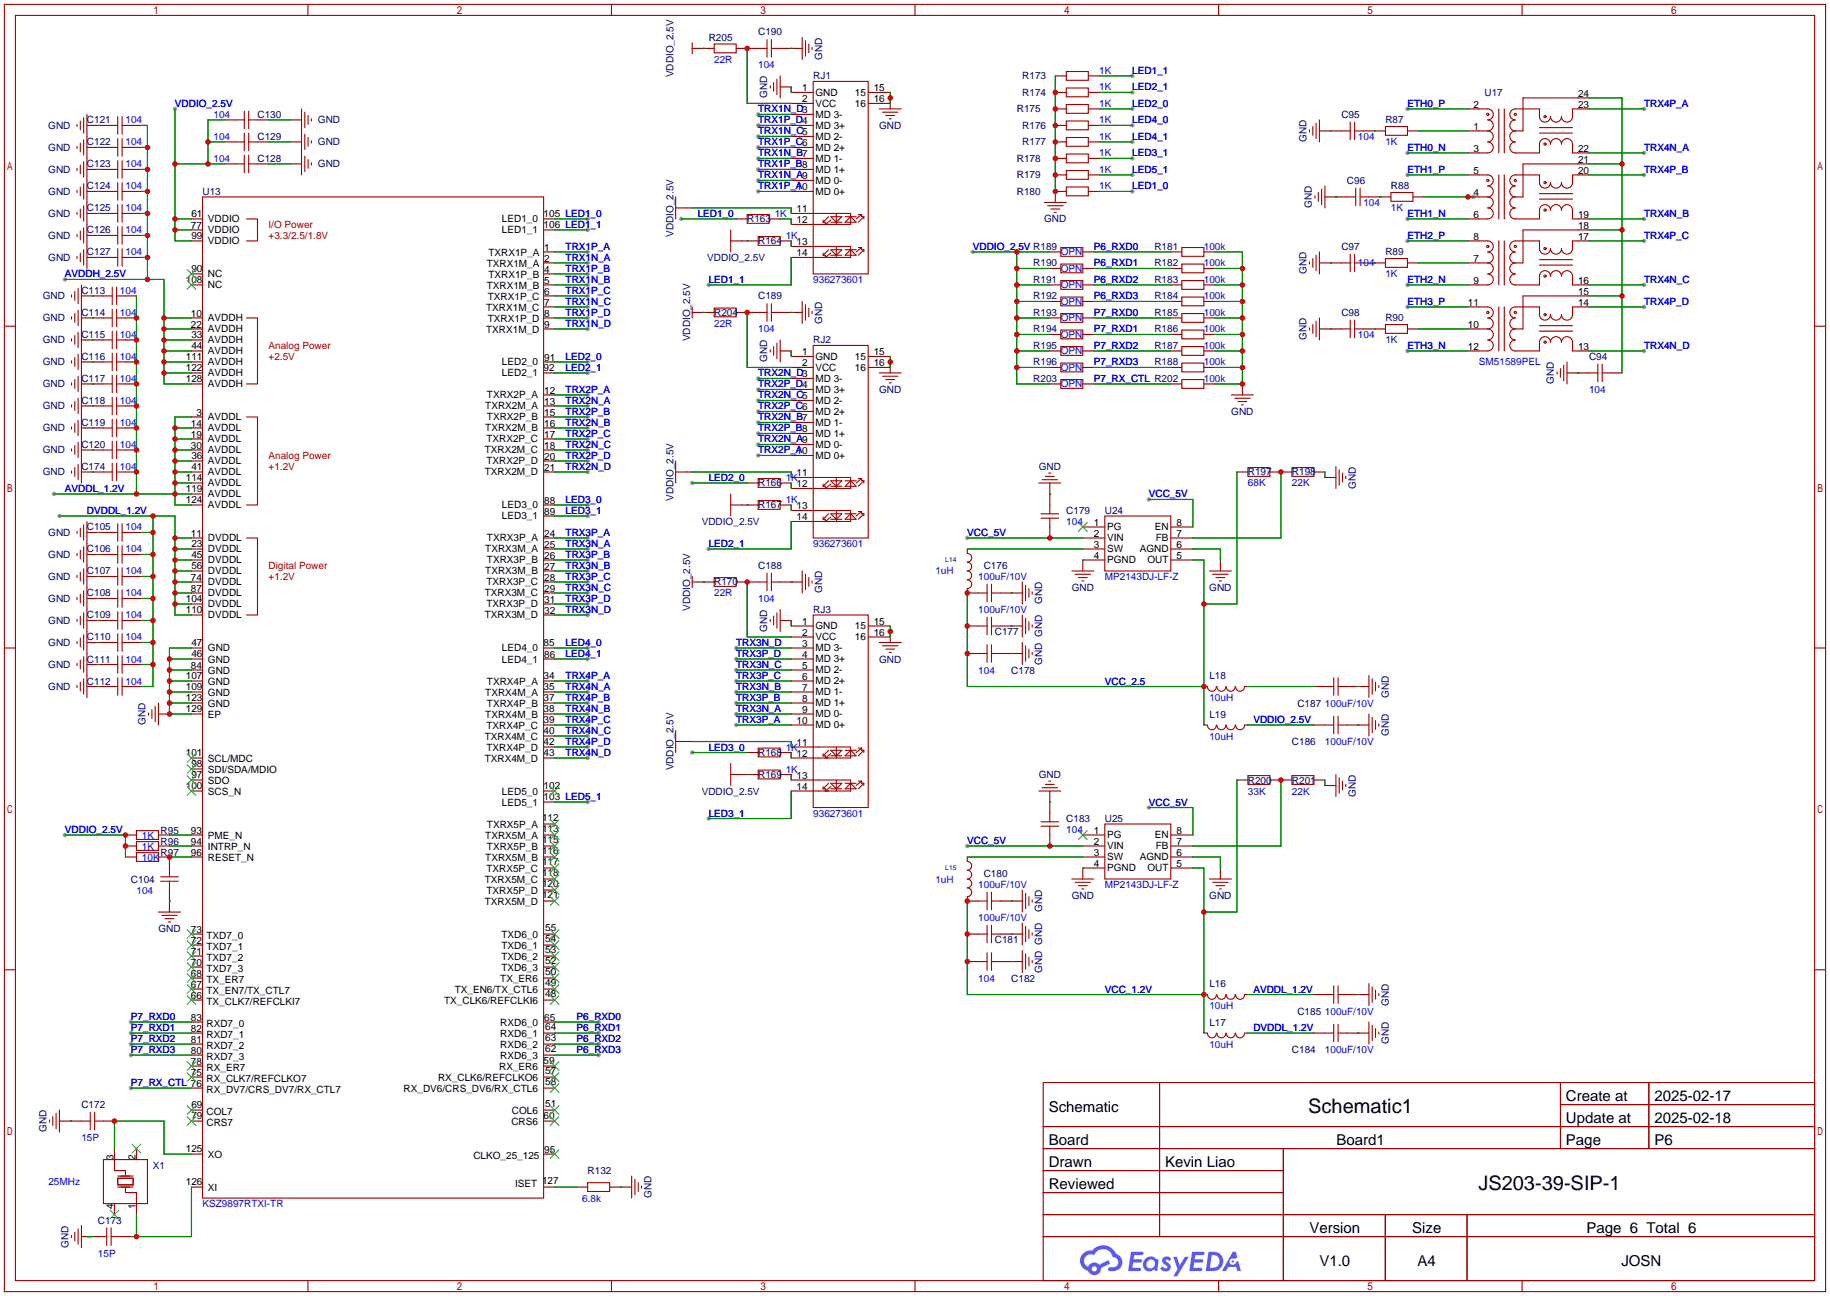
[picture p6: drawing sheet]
<svg xmlns="http://www.w3.org/2000/svg" width="422mm" height="299mm" viewBox="0 0 422 299" stroke-linecap="round" stroke-linejoin="round" font-family="sans-serif">
<defs><g id="words">
<g font-size="4.6">
<text x="302" y="257">Schematic1</text>
<text x="341.2" y="274.8">JS203-39-SIP-1</text>
</g>
<g font-size="3.5">
<text x="242.1" y="256.7">Schematic</text>
<text x="361.5" y="254.2">Create at</text>
<text x="381.9" y="254.2">2025-02-17</text>
<text x="361.5" y="259.2">Update at</text>
<text x="381.9" y="259.2">2025-02-18</text>
<text x="242.1" y="264.3">Board</text>
<text x="242.1" y="269.4">Drawn</text>
<text x="268.9" y="269.4">Kevin Liao</text>
<text x="308.5" y="264.3">Board1</text>
<text x="361.5" y="264.3">Page</text>
<text x="381.9" y="264.3">P6</text>
<text x="242.1" y="274.5">Reviewed</text>
<text x="302.3" y="284.6">Version</text>
<text x="326" y="284.6">Size</text>
<text x="366.2" y="284.6">Page 6 Total 6</text>
<text x="304.6" y="292.3">V1.0</text>
<text x="327.2" y="292.3">A4</text>
<text x="374.2" y="292.3">JOSN</text>
</g>
<g font-size="2.3" fill="#000080">
<text x="163.6" y="9.4">R205</text>
<text x="175" y="8.2">C190</text>
<text x="155.5" y="17.9" transform="rotate(-90 155.5 17.9)">VDDIO_2.5V</text>
<text x="189.8" y="13.7" transform="rotate(-90 189.8 13.7)">GND</text>
<text x="177.1" y="22.6" transform="rotate(-90 177.1 22.6)">GND</text>
<text x="187.7" y="18.3">RJ1</text>
<text x="236" y="18.3">R173</text>
<text x="236" y="22.1">R174</text>
<text x="342.6" y="22.1">U17</text>
<text x="11.2" y="29.8">GND</text>
<text x="20.1" y="28.5">C121</text>
<text x="59.4" y="27.2">C130</text>
<text x="73.4" y="28.5">GND</text>
<text x="202.9" y="29.8">GND</text>
<text x="234.7" y="26">R175</text>
<text x="236" y="29.8">R176</text>
<text x="309.6" y="27.2">C95</text>
<text x="319.8" y="28.5">R87</text>
<text x="11.2" y="34.8">GND</text>
<text x="20.1" y="33.6">C122</text>
<text x="59.4" y="32.3">C129</text>
<text x="73.4" y="33.6">GND</text>
<text x="236" y="33.6">R177</text>
<text x="301.5" y="32.8" transform="rotate(-90 301.5 32.8)">GND</text>
<text x="11.2" y="39.9">GND</text>
<text x="20.1" y="38.7">C123</text>
<text x="59.4" y="37.4">C128</text>
<text x="73.4" y="38.7">GND</text>
<text x="234.7" y="37.4">R178</text>
<text x="234.7" y="41.2">R179</text>
<text x="11.2" y="45">GND</text>
<text x="20.1" y="43.7">C124</text>
<text x="46.7" y="45">U13</text>
<text x="234.7" y="45">R180</text>
<text x="310.9" y="42.5">C96</text>
<text x="321.1" y="43.7">R88</text>
<text x="11.2" y="50.1">GND</text>
<text x="20.1" y="48.8">C125</text>
<text x="20.1" y="53.9">C126</text>
<text x="172.5" y="51.4">R163</text>
<text x="241" y="51.4">GND</text>
<text x="302.8" y="48" transform="rotate(-90 302.8 48)">GND</text>
<text x="11.2" y="55.2">GND</text>
<text x="20.1" y="59">C127</text>
<text x="155.5" y="54.7" transform="rotate(-90 155.5 54.7)">VDDIO_2.5V</text>
<text x="175" y="56.4">R164</text>
<text x="266.4" y="57.7">R181</text>
<text x="309.6" y="57.7">C97</text>
<text x="319.8" y="59">R89</text>
<text x="11.2" y="60.2">GND</text>
<text x="163.3" y="60.2">VDDIO_2.5V</text>
<text x="238.5" y="61.5">R190</text>
<text x="238.5" y="65.3">R191</text>
<text x="266.4" y="61.5">R182</text>
<text x="266.4" y="65.3">R183</text>
<text x="301.5" y="63.3" transform="rotate(-90 301.5 63.3)">GND</text>
<text x="9.9" y="69.1">GND</text>
<text x="18.8" y="67.9">C113</text>
<text x="175" y="69.1">C189</text>
<text x="238.5" y="69.1">R192</text>
<text x="266.4" y="69.1">R184</text>
<text x="9.9" y="74.2">GND</text>
<text x="18.8" y="72.9">C114</text>
<text x="164.8" y="72.9">R204</text>
<text x="189.8" y="74.7" transform="rotate(-90 189.8 74.7)">GND</text>
<text x="238.5" y="72.9">R193</text>
<text x="238.5" y="76.8">R194</text>
<text x="266.4" y="72.9">R185</text>
<text x="266.4" y="76.8">R186</text>
<text x="309.6" y="72.9">C98</text>
<text x="319.8" y="74.2">R90</text>
<text x="9.9" y="79.3">GND</text>
<text x="18.8" y="78">C115</text>
<text x="18.8" y="83.1">C116</text>
<text x="159.3" y="78.8" transform="rotate(-90 159.3 78.8)">VDDIO_2.5V</text>
<text x="177.1" y="83.6" transform="rotate(-90 177.1 83.6)">GND</text>
<text x="187.7" y="79.3">RJ2</text>
<text x="238.5" y="80.6">R195</text>
<text x="266.4" y="80.6">R187</text>
<text x="301.5" y="78.5" transform="rotate(-90 301.5 78.5)">GND</text>
<text x="366.8" y="83.1">C94</text>
<text x="9.9" y="84.4">GND</text>
<text x="9.9" y="89.5">GND</text>
<text x="18.8" y="88.2">C117</text>
<text x="238.5" y="84.4">R196</text>
<text x="238.5" y="88.2">R203</text>
<text x="266.4" y="84.4">R188</text>
<text x="358.7" y="88.7" transform="rotate(-90 358.7 88.7)">GND</text>
<text x="9.9" y="94.5">GND</text>
<text x="18.8" y="93.3">C118</text>
<text x="202.9" y="90.7">GND</text>
<text x="284.2" y="95.8">GND</text>
<text x="9.9" y="99.6">GND</text>
<text x="18.8" y="98.3">C119</text>
<text x="9.9" y="104.7">GND</text>
<text x="18.8" y="103.4">C120</text>
<text x="9.9" y="109.8">GND</text>
<text x="18.8" y="108.5">C174</text>
<text x="175" y="112.3">R166</text>
<text x="239.8" y="108.5">GND</text>
<text x="288" y="109.8">R197</text>
<text x="298.2" y="109.8">R198</text>
<text x="313" y="112.8" transform="rotate(-90 313 112.8)">GND</text>
<text x="155.5" y="115.6" transform="rotate(-90 155.5 115.6)">VDDIO_2.5V</text>
<text x="175" y="117.4">R167</text>
<text x="246.1" y="118.7">C179</text>
<text x="255" y="118.7">U24</text>
<text x="11.2" y="123.7">GND</text>
<text x="20.1" y="122.5">C105</text>
<text x="162" y="121.2">VDDIO_2.5V</text>
<text x="11.2" y="128.8">GND</text>
<text x="20.1" y="127.6">C106</text>
<text x="175" y="131.4">C188</text>
<text x="227.1" y="131.4">C176</text>
<text x="11.2" y="133.9">GND</text>
<text x="20.1" y="132.6">C107</text>
<text x="20.1" y="137.7">C108</text>
<text x="164.8" y="135.2">R170</text>
<text x="189.8" y="136.9" transform="rotate(-90 189.8 136.9)">GND</text>
<text x="247.4" y="136.4">GND</text>
<text x="279.1" y="136.4">GND</text>
<text x="11.2" y="139">GND</text>
<text x="20.1" y="142.8">C109</text>
<text x="159.3" y="141" transform="rotate(-90 159.3 141)">VDDIO_2.5V</text>
<text x="187.7" y="141.5">RJ3</text>
<text x="240.6" y="139.5" transform="rotate(-90 240.6 139.5)">GND</text>
<text x="11.2" y="144.1">GND</text>
<text x="11.2" y="149.1">GND</text>
<text x="20.1" y="147.9">C110</text>
<text x="177.1" y="145.8" transform="rotate(-90 177.1 145.8)">GND</text>
<text x="229.6" y="146.6">C177</text>
<text x="11.2" y="154.2">GND</text>
<text x="20.1" y="153">C111</text>
<text x="202.9" y="153">GND</text>
<text x="233.4" y="155.5">C178</text>
<text x="240.6" y="153.4" transform="rotate(-90 240.6 153.4)">GND GND</text>
<text x="11.2" y="159.3">GND</text>
<text x="20.1" y="158">C112</text>
<text x="279.1" y="156.8">L18</text>
<text x="320.6" y="161.1" transform="rotate(-90 320.6 161.1)">GND</text>
<text x="33.6" y="167.4" transform="rotate(-90 33.6 167.4)">GND</text>
<text x="279.1" y="165.7">L19</text>
<text x="299.5" y="163.1">C187</text>
<text x="298.2" y="172">C186</text>
<text x="320.6" y="170" transform="rotate(-90 320.6 170)">GND</text>
<text x="155.5" y="177.9" transform="rotate(-90 155.5 177.9)">VDDIO_2.5V</text>
<text x="175" y="174.5">R168</text>
<text x="175" y="179.6">R169</text>
<text x="239.8" y="179.6">GND</text>
<text x="162" y="183.4">VDDIO_2.5V</text>
<text x="288" y="180.9">R200</text>
<text x="298.2" y="180.9">R201</text>
<text x="313" y="183.9" transform="rotate(-90 313 183.9)">GND</text>
<text x="246.1" y="189.8">C183</text>
<text x="255" y="189.8">U25</text>
<text x="37.1" y="192.6">R95</text>
<text x="37.1" y="195.1">R96</text>
<text x="37.1" y="197.7">R97</text>
<text x="30.2" y="203.8">C104</text>
<text x="227.1" y="202.5">C180</text>
<text x="247.4" y="207.6">GND</text>
<text x="279.1" y="207.6">GND</text>
<text x="36.6" y="215.2">GND</text>
<text x="240.6" y="210.6" transform="rotate(-90 240.6 210.6)">GND</text>
<text x="229.6" y="217.7">C181</text>
<text x="233.4" y="226.6">C182</text>
<text x="240.6" y="224.6" transform="rotate(-90 240.6 224.6)">GND GND</text>
<text x="279.1" y="227.9">L16</text>
<text x="320.6" y="232.2" transform="rotate(-90 320.6 232.2)">GND</text>
<text x="279.1" y="236.8">L17</text>
<text x="299.5" y="234.2">C185</text>
<text x="298.2" y="243.1">C184</text>
<text x="320.6" y="241.1" transform="rotate(-90 320.6 241.1)">GND</text>
<text x="18.8" y="255.8">C172</text>
<text x="10.7" y="261.4" transform="rotate(-90 10.7 261.4)">GND</text>
<text x="35.3" y="269.8">X1</text>
<text x="135.6" y="271.1">R132</text>
<text x="150.4" y="276.6" transform="rotate(-90 150.4 276.6)">GND</text>
<text x="22.6" y="282.5">C173</text>
<text x="15.8" y="288.1" transform="rotate(-90 15.8 288.1)">GND</text>
</g>
<g font-size="2.3" fill="#00f">
<text x="164.8" y="14.5">22R</text>
<text x="175" y="15.8">104</text>
<text x="253.7" y="17.1">1K</text>
<text x="261.4" y="17.1">LED1_1</text>
<text x="253.7" y="20.9">1K</text>
<text x="261.4" y="20.9">LED2_1</text>
<text x="29" y="28.5">104</text>
<text x="40.4" y="24.7">VDDIO_2.5V</text>
<text x="49.3" y="27.2">104</text>
<text x="175" y="26">TRX1N_D3</text>
<text x="175" y="28.5">TRX1P_D4</text>
<text x="253.7" y="24.7">1K</text>
<text x="253.7" y="28.5">1K</text>
<text x="261.4" y="24.7">LED2_0</text>
<text x="261.4" y="28.5">LED4_0</text>
<text x="324.9" y="24.7">ETH0_P</text>
<text x="379.5" y="24.7">TRX4P_A</text>
<text x="29" y="33.6">104</text>
<text x="49.3" y="32.3">104</text>
<text x="175" y="33.6">TRX1P_C6</text>
<text x="175" y="31">TRX1N_C5</text>
<text x="253.7" y="32.3">1K</text>
<text x="261.4" y="32.3">LED4_1</text>
<text x="313.4" y="32.3">104</text>
<text x="319.8" y="33.6">1K</text>
<text x="324.9" y="34.8">ETH0_N</text>
<text x="379.5" y="34.8">TRX4N_A</text>
<text x="29" y="38.7">104</text>
<text x="49.3" y="37.4">104</text>
<text x="175" y="41.2">TRX1N_A9</text>
<text x="175" y="38.7">TRX1P_B8</text>
<text x="175" y="36.1">TRX1N_B7</text>
<text x="253.7" y="36.1">1K</text>
<text x="253.7" y="39.9">1K</text>
<text x="261.4" y="36.1">LED3_1</text>
<text x="261.4" y="39.9">LED5_1</text>
<text x="324.9" y="39.9">ETH1_P</text>
<text x="379.5" y="39.9">TRX4P_B</text>
<text x="29" y="43.7">104</text>
<text x="175" y="43.7">TRX1P_A</text>
<text x="253.7" y="43.7">1K</text>
<text x="261.4" y="43.7">LED1_0</text>
<text x="314.7" y="47.5">104</text>
<text x="29" y="48.8">104</text>
<text x="29" y="53.9">104</text>
<text x="161" y="50.1">LED1_0</text>
<text x="178.8" y="50.1">1K</text>
<text x="321.1" y="48.8">1K</text>
<text x="324.9" y="50.1">ETH1_N</text>
<text x="379.5" y="50.1">TRX4N_B</text>
<text x="29" y="59">104</text>
<text x="130.6" y="57.7">TRX1P_A</text>
<text x="181.4" y="55.2">1K</text>
<text x="224.5" y="57.7">VDDIO_2.5V R189</text>
<text x="244.9" y="59">OPN</text>
<text x="252.5" y="57.7">P6_RXD0</text>
<text x="277.9" y="57.7">100k</text>
<text x="324.9" y="55.2">ETH2_P</text>
<text x="379.5" y="55.2">TRX4P_C</text>
<text x="15" y="64.1">AVDDH_2.5V</text>
<text x="130.6" y="60.2">TRX1N_A</text>
<text x="130.6" y="62.8">TRX1P_B</text>
<text x="130.6" y="65.3">TRX1N_B</text>
<text x="163.6" y="65.3">LED1_1</text>
<text x="187.7" y="65.3">936273601</text>
<text x="244.9" y="62.8">OPN</text>
<text x="252.5" y="61.5">P6_RXD1</text>
<text x="252.5" y="65.3">P6_RXD2</text>
<text x="277.9" y="61.5">100k</text>
<text x="277.9" y="65.3">100k</text>
<text x="313.4" y="61.5">104</text>
<text x="319.8" y="64.1">1K</text>
<text x="324.9" y="65.3">ETH2_N</text>
<text x="379.5" y="65.3">TRX4N_C</text>
<text x="27.7" y="67.9">104</text>
<text x="130.6" y="67.9">TRX1P_C</text>
<text x="130.6" y="70.4">TRX1N_C</text>
<text x="244.9" y="66.6">OPN</text>
<text x="244.9" y="70.4">OPN</text>
<text x="252.5" y="69.1">P6_RXD3</text>
<text x="277.9" y="69.1">100k</text>
<text x="324.9" y="70.4">ETH3_P</text>
<text x="379.5" y="70.4">TRX4P_D</text>
<text x="27.7" y="72.9">104</text>
<text x="130.6" y="72.9">TRX1P_D</text>
<text x="130.6" y="75.5">TRX1N_D</text>
<text x="164.8" y="75.5">22R</text>
<text x="175" y="76.8">104</text>
<text x="244.9" y="74.2">OPN</text>
<text x="252.5" y="72.9">P7_RXD0</text>
<text x="252.5" y="76.8">P7_RXD1</text>
<text x="277.9" y="72.9">100k</text>
<text x="277.9" y="76.8">100k</text>
<text x="27.7" y="78">104</text>
<text x="27.7" y="83.1">104</text>
<text x="130.6" y="83.1">LED2_0</text>
<text x="244.9" y="78">OPN</text>
<text x="244.9" y="81.8">OPN</text>
<text x="252.5" y="80.6">P7_RXD2</text>
<text x="277.9" y="80.6">100k</text>
<text x="313.4" y="78">104</text>
<text x="319.8" y="79.3">1K</text>
<text x="324.9" y="80.6">ETH3_N</text>
<text x="379.5" y="80.6">TRX4N_D</text>
<text x="27.7" y="88.2">104</text>
<text x="130.6" y="85.6">LED2_1</text>
<text x="175" y="89.5">TRX2P_D4</text>
<text x="175" y="86.9">TRX2N_D3</text>
<text x="244.9" y="85.6">OPN</text>
<text x="244.9" y="89.5">OPN</text>
<text x="252.5" y="84.4">P7_RXD3</text>
<text x="252.5" y="88.2">P7_RX_CTL R202</text>
<text x="277.9" y="84.4">100k</text>
<text x="277.9" y="88.2">100k</text>
<text x="341.4" y="84.4">SM51589PEL</text>
<text x="27.7" y="93.3">104</text>
<text x="130.6" y="90.7">TRX2P_A</text>
<text x="130.6" y="93.3">TRX2N_A</text>
<text x="130.6" y="95.8">TRX2P_B</text>
<text x="175" y="94.5">TRX2P_C6</text>
<text x="175" y="92">TRX2N_C5</text>
<text x="366.8" y="90.7">104</text>
<text x="27.7" y="98.3">104</text>
<text x="130.6" y="98.3">TRX2N_B</text>
<text x="130.6" y="100.9">TRX2P_C</text>
<text x="175" y="99.6">TRX2P_B8</text>
<text x="175" y="97.1">TRX2N_B7</text>
<text x="27.7" y="103.4">104</text>
<text x="130.6" y="103.4">TRX2N_C</text>
<text x="130.6" y="106">TRX2P_D</text>
<text x="175" y="104.7">TRX2P_A</text>
<text x="175" y="102.2">TRX2N_A9</text>
<text x="15" y="113.6">AVDDL_1.2V</text>
<text x="27.7" y="108.5">104</text>
<text x="130.6" y="108.5">TRX2N_D</text>
<text x="163.6" y="111">LED2_0</text>
<text x="181.4" y="111">1K</text>
<text x="288" y="112.3">68K</text>
<text x="298.2" y="112.3">22K</text>
<text x="20.1" y="118.7">DVDDL_1.2V</text>
<text x="130.6" y="116.1">LED3_0</text>
<text x="130.6" y="118.7">LED3_1</text>
<text x="181.4" y="116.1">1K</text>
<text x="265.2" y="114.9">VCC_5V</text>
<text x="29" y="122.5">104</text>
<text x="130.6" y="123.7">TRX3P_A</text>
<text x="223.3" y="123.7">VCC_5V</text>
<text x="246.1" y="121.2">104</text>
<text x="29" y="127.6">104</text>
<text x="130.6" y="126.3">TRX3N_A</text>
<text x="130.6" y="128.8">TRX3P_B</text>
<text x="130.6" y="131.4">TRX3N_B</text>
<text x="163.6" y="126.3">LED2_1</text>
<text x="187.7" y="126.3">936273601</text>
<text x="29" y="132.6">104</text>
<text x="29" y="137.7">104</text>
<text x="130.6" y="133.9">TRX3P_C</text>
<text x="130.6" y="136.4">TRX3N_C</text>
<text x="164.8" y="137.7">22R</text>
<text x="215.9" y="132.6">1uH</text>
<text x="225.8" y="133.9">100uF/10V</text>
<text x="255" y="133.9">MP2143DJ-LF-Z</text>
<text x="29" y="142.8">104</text>
<text x="130.6" y="139">TRX3P_D</text>
<text x="130.6" y="141.5">TRX3N_D</text>
<text x="175" y="139">104</text>
<text x="225.8" y="141.5">100uF/10V</text>
<text x="29" y="147.9">104</text>
<text x="130.6" y="149.1">LED4_0</text>
<text x="169.9" y="149.1">TRX3N_D</text>
<text x="29" y="153">104</text>
<text x="130.6" y="151.7">LED4_1</text>
<text x="169.9" y="154.2">TRX3N_C</text>
<text x="169.9" y="151.7">TRX3P_D</text>
<text x="225.8" y="155.5">104</text>
<text x="29" y="158">104</text>
<text x="130.6" y="156.8">TRX4P_A</text>
<text x="130.6" y="159.3">TRX4N_A</text>
<text x="130.6" y="161.8">TRX4P_B</text>
<text x="169.9" y="161.8">TRX3P_B</text>
<text x="169.9" y="159.3">TRX3N_B</text>
<text x="169.9" y="156.8">TRX3P_C</text>
<text x="255" y="158">VCC_2.5</text>
<text x="279.1" y="161.8">10uH</text>
<text x="130.6" y="164.4">TRX4N_B</text>
<text x="130.6" y="166.9">TRX4P_C</text>
<text x="169.9" y="166.9">TRX3P_A</text>
<text x="169.9" y="164.4">TRX3N_A</text>
<text x="289.3" y="166.9">VDDIO_2.5V</text>
<text x="305.8" y="163.1">100uF/10V</text>
<text x="130.6" y="169.5">TRX4N_C</text>
<text x="130.6" y="172">TRX4P_D</text>
<text x="163.6" y="173.3">LED3_0</text>
<text x="181.4" y="173.3">1K</text>
<text x="279.1" y="170.7">10uH</text>
<text x="305.8" y="172">100uF/10V</text>
<text x="130.6" y="174.5">TRX4N_D</text>
<text x="181.4" y="178.4">1K</text>
<text x="265.2" y="186">VCC_5V</text>
<text x="288" y="183.4">33K</text>
<text x="298.2" y="183.4">22K</text>
<text x="163.6" y="188.5">LED3_1</text>
<text x="187.7" y="188.5">936273601</text>
<text x="15" y="192.3">VDDIO_2.5V</text>
<text x="32.8" y="193.6">1K</text>
<text x="32.8" y="196.1">1K</text>
<text x="223.3" y="194.9">VCC_5V</text>
<text x="246.1" y="192.3">104</text>
<text x="32.8" y="198.7">10K</text>
<text x="215.9" y="203.8">1uH</text>
<text x="31.5" y="206.3">104</text>
<text x="225.8" y="205">100uF/10V</text>
<text x="255" y="205">MP2143DJ-LF-Z</text>
<text x="225.8" y="212.6">100uF/10V</text>
<text x="225.8" y="226.6">104</text>
<text x="255" y="229.2">VCC_1.2V</text>
<text x="279.1" y="233">10uH</text>
<text x="289.3" y="229.2">AVDDL_1.2V</text>
<text x="30.2" y="235.5">P7_RXD0</text>
<text x="30.2" y="238">P7_RXD1</text>
<text x="133.1" y="235.5">P6_RXD0</text>
<text x="133.1" y="238">P6_RXD1</text>
<text x="289.3" y="238">DVDDL_1.2V</text>
<text x="305.8" y="234.2">100uF/10V</text>
<text x="30.2" y="240.6">P7_RXD2</text>
<text x="30.2" y="243.1">P7_RXD3</text>
<text x="133.1" y="240.6">P6_RXD2</text>
<text x="133.1" y="243.1">P6_RXD3</text>
<text x="279.1" y="241.9">10uH</text>
<text x="305.8" y="243.1">100uF/10V</text>
<text x="30.2" y="250.7">P7_RX_CTL 76</text>
<text x="18.8" y="263.4">15P</text>
<text x="11.2" y="273.6">25MHz</text>
<text x="46.7" y="278.7">KSZ9897RTXI-TR</text>
<text x="134.4" y="277.4">6.8k</text>
<text x="22.6" y="290.1">15P</text>
</g>
<g font-size="2.3">
<text x="185.2" y="21.1">1</text>
<text x="185.2" y="23.6">2</text>
<text x="188.2" y="22.1">GND</text>
<text x="197.3" y="22.1">15</text>
<text x="201.7" y="21.1">15</text>
<text x="201.7" y="23.6">16</text>
<text x="364.2" y="22.4">24</text>
<text x="188.2" y="24.7">VCC</text>
<text x="188.2" y="27.2">MD 3-</text>
<text x="188.2" y="29.7">MD 3+</text>
<text x="197.3" y="24.7">16</text>
<text x="340.1" y="24.9">2</text>
<text x="340.1" y="30">1</text>
<text x="364.2" y="24.9">23</text>
<text x="188.2" y="32.3">MD 2-</text>
<text x="188.2" y="34.8">MD 2+</text>
<text x="340.1" y="35.1">3</text>
<text x="364.2" y="35.1">22</text>
<text x="188.2" y="37.4">MD 1-</text>
<text x="188.2" y="39.9">MD 1+</text>
<text x="340.1" y="40.2">5</text>
<text x="364.2" y="37.6">21</text>
<text x="364.2" y="40.2">20</text>
<text x="183.9" y="44">10</text>
<text x="188.2" y="42.4">MD 0-</text>
<text x="188.2" y="45">MD 0+</text>
<text x="340.1" y="45.2">4</text>
<text x="44" y="52.9">77</text>
<text x="44.2" y="50.1">61</text>
<text x="48" y="53.9">VDDIO</text>
<text x="48" y="51.4">VDDIO</text>
<text x="115.9" y="53.9">LED1_1</text>
<text x="115.9" y="51.4">LED1_0</text>
<text x="125.5" y="52.6">106 LED1_1</text>
<text x="125.5" y="50.1">105 LED1_0</text>
<text x="183.9" y="49">11</text>
<text x="183.9" y="51.6">12</text>
<text x="340.1" y="50.3">6</text>
<text x="364.2" y="50.3">19</text>
<text x="364.2" y="52.9">18</text>
<text x="44.2" y="55.2">99</text>
<text x="48" y="56.4">VDDIO</text>
<text x="112.7" y="59.2">TXRX1P_A</text>
<text x="125.6" y="57.9">1</text>
<text x="183.9" y="56.7">13</text>
<text x="183.9" y="59.2">14</text>
<text x="340.1" y="55.4">8</text>
<text x="364.2" y="55.4">17</text>
<text x="42.9" y="65.3">108</text>
<text x="44.2" y="62.8">90</text>
<text x="48" y="64.1">NC</text>
<text x="112.3" y="61.7">TXRX1M_A</text>
<text x="112.7" y="64.3">TXRX1P_B</text>
<text x="125.6" y="65.6">5</text>
<text x="125.6" y="63">4</text>
<text x="125.6" y="60.5">2</text>
<text x="340.1" y="65.6">9</text>
<text x="340.1" y="60.5">7</text>
<text x="364.2" y="65.6">16</text>
<text x="48" y="66.6">NC</text>
<text x="112.2" y="71.9">TXRX1M_C</text>
<text x="112.3" y="66.8">TXRX1M_B</text>
<text x="112.6" y="69.4">TXRX1P_C</text>
<text x="125.6" y="70.6">7</text>
<text x="125.6" y="68.1">6</text>
<text x="338.8" y="70.6">11</text>
<text x="364.2" y="68.1">15</text>
<text x="364.2" y="70.6">14</text>
<text x="44" y="75.7">22</text>
<text x="44" y="73.2">10</text>
<text x="48" y="76.8">AVDDH</text>
<text x="48" y="74.2">AVDDH</text>
<text x="112.2" y="77">TXRX1M_D</text>
<text x="112.6" y="74.4">TXRX1P_D</text>
<text x="125.6" y="75.7">9</text>
<text x="125.6" y="73.2">8</text>
<text x="338.8" y="75.7">10</text>
<text x="42.9" y="83.1">111</text>
<text x="44.2" y="80.6">44</text>
<text x="44.2" y="78">33</text>
<text x="48" y="81.8">AVDDH</text>
<text x="48" y="79.3">AVDDH</text>
<text x="125.6" y="83.3">91</text>
<text x="185.2" y="82.1">1</text>
<text x="188.2" y="83.1">GND</text>
<text x="197.3" y="83.1">15</text>
<text x="201.7" y="82.1">15</text>
<text x="338.8" y="80.8">12</text>
<text x="364.2" y="80.8">13</text>
<text x="42.9" y="88.2">128</text>
<text x="42.9" y="85.6">122</text>
<text x="48" y="89.5">AVDDH</text>
<text x="48" y="86.9">AVDDH</text>
<text x="48" y="84.4">AVDDH</text>
<text x="115.9" y="86.9">LED2_1</text>
<text x="115.9" y="84.4">LED2_0</text>
<text x="125.5" y="85.6">92</text>
<text x="185.2" y="84.6">2</text>
<text x="188.2" y="85.6">VCC</text>
<text x="188.2" y="88.2">MD 3-</text>
<text x="197.3" y="85.6">16</text>
<text x="201.7" y="84.6">16</text>
<text x="112" y="94.5">TXRX2M_A</text>
<text x="112.4" y="92">TXRX2P_A</text>
<text x="125.6" y="93.5">13</text>
<text x="125.6" y="91">12</text>
<text x="188.2" y="90.7">MD 3+</text>
<text x="188.2" y="93.2">MD 2-</text>
<text x="188.2" y="95.8">MD 2+</text>
<text x="44" y="101.1">19</text>
<text x="44" y="98.6">14</text>
<text x="45.3" y="96">3</text>
<text x="48" y="99.6">AVDDL</text>
<text x="48" y="97.1">AVDDL</text>
<text x="112" y="99.6">TXRX2M_B</text>
<text x="112.4" y="97.1">TXRX2P_B</text>
<text x="125.6" y="101.1">17</text>
<text x="125.6" y="98.6">16</text>
<text x="125.6" y="96">15</text>
<text x="188.2" y="98.3">MD 1-</text>
<text x="188.2" y="100.9">MD 1+</text>
<text x="44" y="103.7">30</text>
<text x="44.2" y="106">36</text>
<text x="48" y="107.2">AVDDL</text>
<text x="48" y="104.7">AVDDL</text>
<text x="48" y="102.2">AVDDL</text>
<text x="111.9" y="104.7">TXRX2M_C</text>
<text x="112.3" y="107.2">TXRX2P_D</text>
<text x="112.3" y="102.2">TXRX2P_C</text>
<text x="125.6" y="106.2">20</text>
<text x="125.6" y="103.7">18</text>
<text x="183.9" y="104.9">10</text>
<text x="188.2" y="103.4">MD 0-</text>
<text x="188.2" y="105.9">MD 0+</text>
<text x="42.9" y="113.6">119</text>
<text x="42.9" y="111">114</text>
<text x="44.2" y="108.5">41</text>
<text x="48" y="112.3">AVDDL</text>
<text x="48" y="109.8">AVDDL</text>
<text x="111.9" y="109.8">TXRX2M_D</text>
<text x="125.6" y="108.7">21</text>
<text x="183.9" y="110">11</text>
<text x="183.9" y="112.5">12</text>
<text x="42.9" y="116.1">124</text>
<text x="48" y="117.4">AVDDL</text>
<text x="48" y="114.9">AVDDL</text>
<text x="115.9" y="119.9">LED3_1</text>
<text x="115.9" y="117.4">LED3_0</text>
<text x="125.6" y="118.9">89</text>
<text x="125.6" y="116.4">88</text>
<text x="183.9" y="117.6">13</text>
<text x="44" y="124">11</text>
<text x="48" y="125">DVDDL</text>
<text x="112.4" y="125">TXRX3P_A</text>
<text x="125.6" y="124">24</text>
<text x="183.9" y="120.2">14</text>
<text x="252.5" y="121.4">1</text>
<text x="252.5" y="124">2</text>
<text x="255.5" y="122.5">PG</text>
<text x="255.5" y="125">VIN</text>
<text x="266.5" y="122.5">EN</text>
<text x="266.8" y="125">FB</text>
<text x="271.5" y="124">7</text>
<text x="271.5" y="121.4">8</text>
<text x="44.2" y="131.4">56</text>
<text x="44.2" y="128.8">45</text>
<text x="44.2" y="126.3">23</text>
<text x="48" y="130.1">DVDDL</text>
<text x="48" y="127.6">DVDDL</text>
<text x="112" y="127.6">TXRX3M_A</text>
<text x="112.4" y="130.1">TXRX3P_B</text>
<text x="125.6" y="131.6">27</text>
<text x="125.6" y="129.1">26</text>
<text x="125.6" y="126.5">25</text>
<text x="252.5" y="126.5">3</text>
<text x="252.5" y="129.1">4</text>
<text x="255.5" y="127.5">SW</text>
<text x="255.5" y="130.1">PGND</text>
<text x="263.1" y="127.5">AGND</text>
<text x="264.9" y="130.1">OUT</text>
<text x="271.5" y="129.1">5</text>
<text x="271.5" y="126.5">6</text>
<text x="44" y="136.7">87</text>
<text x="44" y="134.1">74</text>
<text x="48" y="137.7">DVDDL</text>
<text x="48" y="135.2">DVDDL</text>
<text x="48" y="132.6">DVDDL</text>
<text x="111.9" y="137.7">TXRX3M_C</text>
<text x="112" y="132.6">TXRX3M_B</text>
<text x="112.3" y="135.2">TXRX3P_C</text>
<text x="125.6" y="136.7">29</text>
<text x="125.6" y="134.1">28</text>
<text x="42.9" y="141.5">110</text>
<text x="42.9" y="139">104</text>
<text x="48" y="142.8">DVDDL</text>
<text x="48" y="140.3">DVDDL</text>
<text x="111.9" y="142.8">TXRX3M_D</text>
<text x="112.3" y="140.3">TXRX3P_D</text>
<text x="125.6" y="141.8">32</text>
<text x="125.6" y="139.2">31</text>
<text x="44.2" y="149.1">47</text>
<text x="125.5" y="149.1">85</text>
<text x="185.2" y="144.3">1</text>
<text x="185.2" y="146.8">2</text>
<text x="185.2" y="149.4">3</text>
<text x="188.2" y="145.3">GND</text>
<text x="188.2" y="147.9">VCC</text>
<text x="197.3" y="145.3">15</text>
<text x="197.3" y="147.9">16</text>
<text x="201.7" y="144.3">15</text>
<text x="201.7" y="146.8">16</text>
<text x="44" y="154.5">84</text>
<text x="44.2" y="151.7">46</text>
<text x="48" y="155.5">GND</text>
<text x="48" y="150.4">GND</text>
<text x="48" y="153">GND</text>
<text x="115.9" y="153">LED4_1</text>
<text x="115.9" y="150.4">LED4_0</text>
<text x="125.6" y="151.9">86</text>
<text x="185.2" y="151.9">4</text>
<text x="185.2" y="154.5">5</text>
<text x="188.2" y="150.4">MD 3-</text>
<text x="188.2" y="152.9">MD 3+</text>
<text x="188.2" y="155.5">MD 2-</text>
<text x="42.9" y="161.8">123</text>
<text x="42.9" y="159.3">109</text>
<text x="42.9" y="156.8">107</text>
<text x="48" y="160.6">GND</text>
<text x="48" y="158">GND</text>
<text x="112" y="160.6">TXRX4M_A</text>
<text x="112.4" y="158">TXRX4P_A</text>
<text x="125.5" y="161.8">37</text>
<text x="125.5" y="159.3">35</text>
<text x="125.5" y="156.8">34</text>
<text x="185.2" y="157">6</text>
<text x="185.2" y="159.5">7</text>
<text x="188.2" y="158">MD 2+</text>
<text x="188.2" y="160.6">MD 1-</text>
<text x="42.9" y="164.4">129</text>
<text x="48" y="165.7">EP</text>
<text x="48" y="163.1">GND</text>
<text x="112" y="165.7">TXRX4M_B</text>
<text x="112.4" y="163.1">TXRX4P_B</text>
<text x="125.5" y="166.9">39</text>
<text x="125.5" y="164.4">38</text>
<text x="183.9" y="167.2">10</text>
<text x="185.2" y="162.1">8</text>
<text x="185.2" y="164.6">9</text>
<text x="188.2" y="163.1">MD 1+</text>
<text x="188.2" y="165.6">MD 0-</text>
<text x="111.9" y="170.7">TXRX4M_C</text>
<text x="112.3" y="173.3">TXRX4P_D</text>
<text x="112.3" y="168.2">TXRX4P_C</text>
<text x="125.5" y="172">42</text>
<text x="125.5" y="169.5">40</text>
<text x="183.9" y="172.2">11</text>
<text x="188.2" y="168.2">MD 0+</text>
<text x="42.9" y="174.5">101</text>
<text x="44.2" y="177.1">98</text>
<text x="44.2" y="179.6">97</text>
<text x="48" y="175.8">SCL/MDC</text>
<text x="48" y="178.4">SDI/SDA/MDIO</text>
<text x="111.9" y="175.8">TXRX4M_D</text>
<text x="125.5" y="174.5">43</text>
<text x="183.9" y="174.8">12</text>
<text x="183.9" y="179.9">13</text>
<text x="42.9" y="182.2">100</text>
<text x="48" y="183.4">SCS_N</text>
<text x="48" y="180.9">SDO</text>
<text x="115.9" y="186">LED5_1</text>
<text x="115.9" y="183.4">LED5_0</text>
<text x="125.5" y="184.7">103 LED5_1</text>
<text x="125.5" y="182.2">102</text>
<text x="183.9" y="182.4">14</text>
<text x="112.4" y="191.1">TXRX5P_A</text>
<text x="125.1" y="189.5">112</text>
<text x="44" y="197.6">96</text>
<text x="44" y="195.1">94</text>
<text x="44" y="192.6">93</text>
<text x="48" y="196.1">INTRP_N</text>
<text x="48" y="193.6">PME_N</text>
<text x="112" y="193.6">TXRX5M_A</text>
<text x="112.4" y="196.1">TXRX5P_B</text>
<text x="125.1" y="197.1">116</text>
<text x="125.1" y="194.6">115</text>
<text x="125.1" y="192.1">113</text>
<text x="252.5" y="192.6">1</text>
<text x="252.5" y="195.1">2</text>
<text x="252.5" y="197.6">3</text>
<text x="255.5" y="193.6">PG</text>
<text x="255.5" y="196.1">VIN</text>
<text x="266.5" y="193.6">EN</text>
<text x="266.8" y="196.1">FB</text>
<text x="271.5" y="197.6">6</text>
<text x="271.5" y="195.1">7</text>
<text x="271.5" y="192.6">8</text>
<text x="48" y="198.7">RESET_N</text>
<text x="111.9" y="203.8">TXRX5M_C</text>
<text x="112" y="198.7">TXRX5M_B</text>
<text x="112.3" y="201.2">TXRX5P_C</text>
<text x="125.1" y="202.2">118</text>
<text x="125.1" y="199.7">117</text>
<text x="252.5" y="200.2">4</text>
<text x="255.5" y="198.7">SW</text>
<text x="255.5" y="201.2">PGND</text>
<text x="263.1" y="198.7">AGND</text>
<text x="264.9" y="201.2">OUT</text>
<text x="271.5" y="200.2">5</text>
<text x="111.9" y="208.8">TXRX5M_D</text>
<text x="112.3" y="206.3">TXRX5P_D</text>
<text x="125.1" y="207.3">121</text>
<text x="125.1" y="204.8">120</text>
<text x="44" y="215.4">73</text>
<text x="125.8" y="214.9">55</text>
<text x="44" y="218">72</text>
<text x="44" y="220.5">71</text>
<text x="47.7" y="216.7">TXD7_0</text>
<text x="47.7" y="219.2">TXD7_1</text>
<text x="47.7" y="221.8">TXD7_2</text>
<text x="115.7" y="216.5">TXD6_0</text>
<text x="115.7" y="219">TXD6_1</text>
<text x="115.7" y="221.5">TXD6_2</text>
<text x="125.8" y="217.5">54</text>
<text x="125.8" y="220">53</text>
<text x="44" y="223">70</text>
<text x="44" y="225.6">68</text>
<text x="47.7" y="224.3">TXD7_3</text>
<text x="47.7" y="226.8">TX_ER7</text>
<text x="115.5" y="226.6">TX_ER6</text>
<text x="115.7" y="224.1">TXD6_3</text>
<text x="125.8" y="222.5">52</text>
<text x="125.8" y="225.1">50</text>
<text x="125.8" y="227.6">49</text>
<text x="44" y="228.1">67</text>
<text x="44" y="230.7">66</text>
<text x="47.7" y="229.4">TX_EN7/TX_CTL7</text>
<text x="47.7" y="231.9">TX_CLK7/REFCLKI7</text>
<text x="102.5" y="231.7">TX_CLK6/REFCLKI6</text>
<text x="105" y="229.2">TX_EN6/TX_CTL6</text>
<text x="125.8" y="230.2">48</text>
<text x="44" y="235.7">83</text>
<text x="44" y="238.3">82</text>
<text x="47.7" y="237">RXD7_0</text>
<text x="47.7" y="239.5">RXD7_1</text>
<text x="115.5" y="236.8">RXD6_0</text>
<text x="115.5" y="239.3">RXD6_1</text>
<text x="125.6" y="235.7">65</text>
<text x="125.8" y="237.8">64</text>
<text x="44" y="240.8">81</text>
<text x="44" y="243.4">80</text>
<text x="44" y="245.9">78</text>
<text x="47.7" y="242.1">RXD7_2</text>
<text x="47.7" y="244.6">RXD7_3</text>
<text x="115.5" y="241.9">RXD6_2</text>
<text x="115.5" y="244.4">RXD6_3</text>
<text x="125.5" y="245.7">59</text>
<text x="125.8" y="240.3">63</text>
<text x="125.8" y="242.9">62</text>
<text x="44" y="248.4">75</text>
<text x="47.7" y="247.2">RX_ER7</text>
<text x="47.7" y="249.7">RX_CLK7/REFCLKO7</text>
<text x="101.1" y="249.5">RX_CLK6/REFCLKO6</text>
<text x="115.2" y="246.9">RX_ER6</text>
<text x="125.8" y="250.5">58</text>
<text x="125.8" y="247.9">57</text>
<text x="44.2" y="255.8">69</text>
<text x="47.7" y="252.2">RX_DV7/CRS_DV7/RX_CTL7</text>
<text x="47.7" y="257.3">COL7</text>
<text x="93.2" y="252">RX_DV6/CRS_DV6/RX_CTL6</text>
<text x="118.2" y="257.1">COL6</text>
<text x="125.8" y="255.6">51</text>
<text x="44.2" y="258.4">79</text>
<text x="47.7" y="259.9">CRS7</text>
<text x="118" y="259.6">CRS6</text>
<text x="125.5" y="258.4">60</text>
<text x="26.2" y="267.7" transform="rotate(-90 26.2 267.7)">3</text>
<text x="31.3" y="267.7" transform="rotate(-90 31.3 267.7)">2</text>
<text x="42.9" y="266">125</text>
<text x="48" y="267.3">XO</text>
<text x="109.3" y="267.5">CLKO_25_125</text>
<text x="125.6" y="266.2">95</text>
<text x="42.9" y="273.6">126</text>
<text x="48" y="274.9">XI</text>
<text x="118.9" y="274.1">ISET</text>
<text x="125.1" y="273.3">127</text>
<text x="26.2" y="279.2" transform="rotate(-90 26.2 279.2)">4</text>
<text x="31.3" y="279.2" transform="rotate(-90 31.3 279.2)">1</text>
</g>
<g font-size="2.3" fill="#a00000">
<text x="62" y="52.6">I/O Power</text>
<text x="62" y="55.2">+3.3/2.5/1.8V</text>
<text x="62" y="80.6">Analog Power</text>
<text x="62" y="83.1">+2.5V</text>
<text x="62" y="106">Analog Power</text>
<text x="62" y="108.5">+1.2V</text>
<text x="62" y="131.4">Digital Power</text>
<text x="62" y="133.9">+1.2V</text>
</g>
<g font-size="1.6" fill="#000080">
<text x="218.2" y="129.7">L14</text>
<text x="218.2" y="200.9">L15</text>
</g>
</g></defs>
<g fill="#999">
<circle cx="135.6" cy="58.2" r=".51"/>
<circle cx="135.6" cy="60.7" r=".51"/>
<circle cx="135.6" cy="63.2" r=".51"/>
<circle cx="135.6" cy="65.8" r=".51"/>
<circle cx="135.6" cy="68.3" r=".51"/>
<circle cx="135.6" cy="70.9" r=".51"/>
<circle cx="135.6" cy="73.4" r=".51"/>
<circle cx="135.6" cy="75.9" r=".51"/>
<circle cx="340.1" cy="45.5" r=".51"/>
<circle cx="379.5" cy="25.1" r=".51"/>
<circle cx="379.5" cy="35.3" r=".51"/>
<circle cx="379.5" cy="40.4" r=".51"/>
<circle cx="379.5" cy="50.5" r=".51"/>
<circle cx="379.5" cy="55.6" r=".51"/>
<circle cx="379.5" cy="65.8" r=".51"/>
<circle cx="379.5" cy="70.9" r=".51"/>
<circle cx="379.5" cy="81" r=".51"/>
<circle cx="324.9" cy="25.1" r=".51"/>
<circle cx="324.9" cy="35.3" r=".51"/>
<circle cx="324.9" cy="40.4" r=".51"/>
<circle cx="324.9" cy="50.5" r=".51"/>
<circle cx="324.9" cy="55.6" r=".51"/>
<circle cx="324.9" cy="65.8" r=".51"/>
<circle cx="324.9" cy="70.9" r=".51"/>
<circle cx="324.9" cy="81" r=".51"/>
<circle cx="135.6" cy="91.2" r=".51"/>
<circle cx="135.6" cy="93.7" r=".51"/>
<circle cx="135.6" cy="96.3" r=".51"/>
<circle cx="135.6" cy="98.8" r=".51"/>
<circle cx="135.6" cy="101.3" r=".51"/>
<circle cx="135.6" cy="103.9" r=".51"/>
<circle cx="135.6" cy="106.4" r=".51"/>
<circle cx="135.6" cy="109" r=".51"/>
<circle cx="135.6" cy="124.2" r=".51"/>
<circle cx="135.6" cy="126.7" r=".51"/>
<circle cx="135.6" cy="129.3" r=".51"/>
<circle cx="135.6" cy="131.8" r=".51"/>
<circle cx="135.6" cy="134.4" r=".51"/>
<circle cx="135.6" cy="136.9" r=".51"/>
<circle cx="135.6" cy="139.4" r=".51"/>
<circle cx="135.6" cy="142" r=".51"/>
<circle cx="135.6" cy="157.2" r=".51"/>
<circle cx="135.6" cy="159.8" r=".51"/>
<circle cx="135.6" cy="162.3" r=".51"/>
<circle cx="135.6" cy="164.8" r=".51"/>
<circle cx="135.6" cy="167.4" r=".51"/>
<circle cx="135.6" cy="169.9" r=".51"/>
<circle cx="135.6" cy="172.5" r=".51"/>
<circle cx="135.6" cy="175" r=".51"/>
<circle cx="15" cy="192.8" r=".51"/>
<circle cx="13.7" cy="119.1" r=".51"/>
<circle cx="12.4" cy="114" r=".51"/>
<circle cx="15" cy="64.5" r=".51"/>
<circle cx="40.4" cy="25.1" r=".51"/>
<circle cx="163.6" cy="65.8" r=".51"/>
<circle cx="157.2" cy="50.5" r=".51"/>
<circle cx="163.6" cy="126.7" r=".51"/>
<circle cx="159.8" cy="111.5" r=".51"/>
<circle cx="163.6" cy="189" r=".51"/>
<circle cx="159.8" cy="173.7" r=".51"/>
<circle cx="135.6" cy="50.5" r=".51"/>
<circle cx="135.6" cy="53.1" r=".51"/>
<circle cx="135.6" cy="83.6" r=".51"/>
<circle cx="135.6" cy="116.6" r=".51"/>
<circle cx="135.6" cy="119.1" r=".51"/>
<circle cx="135.6" cy="86.1" r=".51"/>
<circle cx="175" cy="44.2" r=".51"/>
<circle cx="175" cy="41.7" r=".51"/>
<circle cx="175" cy="39.1" r=".51"/>
<circle cx="175" cy="36.6" r=".51"/>
<circle cx="175" cy="34" r=".51"/>
<circle cx="175" cy="31.5" r=".51"/>
<circle cx="175" cy="26.4" r=".51"/>
<circle cx="175" cy="29" r=".51"/>
<circle cx="175" cy="105.2" r=".51"/>
<circle cx="175" cy="102.6" r=".51"/>
<circle cx="175" cy="100.1" r=".51"/>
<circle cx="175" cy="97.5" r=".51"/>
<circle cx="175" cy="95" r=".51"/>
<circle cx="175" cy="92.5" r=".51"/>
<circle cx="175" cy="89.9" r=".51"/>
<circle cx="175" cy="87.4" r=".51"/>
<circle cx="169.9" cy="167.4" r=".51"/>
<circle cx="169.9" cy="164.8" r=".51"/>
<circle cx="169.9" cy="162.3" r=".51"/>
<circle cx="169.9" cy="159.8" r=".51"/>
<circle cx="169.9" cy="157.2" r=".51"/>
<circle cx="169.9" cy="154.7" r=".51"/>
<circle cx="169.9" cy="152.1" r=".51"/>
<circle cx="169.9" cy="149.6" r=".51"/>
<circle cx="261.4" cy="17.5" r=".51"/>
<circle cx="261.4" cy="44.2" r=".51"/>
<circle cx="261.4" cy="25.1" r=".51"/>
<circle cx="261.4" cy="21.3" r=".51"/>
<circle cx="261.4" cy="29" r=".51"/>
<circle cx="261.4" cy="32.8" r=".51"/>
<circle cx="261.4" cy="36.6" r=".51"/>
<circle cx="261.4" cy="40.4" r=".51"/>
<circle cx="224.5" cy="58.2" r=".51"/>
<circle cx="265.2" cy="115.3" r=".51"/>
<circle cx="223.3" cy="124.2" r=".51"/>
<circle cx="265.2" cy="186.4" r=".51"/>
<circle cx="223.3" cy="195.3" r=".51"/>
<circle cx="138.2" cy="236" r=".51"/>
<circle cx="138.2" cy="238.5" r=".51"/>
<circle cx="138.2" cy="241" r=".51"/>
<circle cx="138.2" cy="243.6" r=".51"/>
<circle cx="30.2" cy="236" r=".51"/>
<circle cx="30.2" cy="238.5" r=".51"/>
<circle cx="30.2" cy="241" r=".51"/>
<circle cx="30.2" cy="243.6" r=".51"/>
<circle cx="30.2" cy="251.2" r=".51"/>
<circle cx="135.6" cy="149.6" r=".51"/>
<circle cx="135.6" cy="152.1" r=".51"/>
<circle cx="135.6" cy="185.2" r=".51"/>
</g>
<g fill="none" stroke="#a10000" stroke-width=".25">
<path d="M1 1h420.4v297.2h-420.4zM3.6 3.6h415.2v292.1h-415.2zM71.1 1v2.6M141.1 1v2.6M211.2 1v2.6M281.3 1v2.6M351.3 1v2.6M1 75.3h2.6M418.8 75.3h2.6M1 149.6h2.6M418.8 149.6h2.6M1 223.9h2.6"/>
<path d="M418.8 223.9h2.6M240.8 249.9h178v45.8h-178zM267.7 249.9v35.6M360.2 249.9v15.3M360.2 255h58.6M380.6 249.9v15.3M240.8 260.1h178M240.8 265.2h178M240.8 270.3h55.4M240.8 275.3h55.4M296.2 265.2v30.5M71.1 295.7v2.5"/>
<path d="M141.1 295.7v2.5M211.2 295.7v2.5M240.8 280.4h178M240.8 285.5h178M281.3 295.7v2.5M319.8 280.4v15.3M338.6 280.4v15.3M351.3 295.7v2.5"/>
</g>
<g fill="#5487ff">
<path d="M268.5 290.3a1.3 1.3 0 0 1 1.9 .3l-.4 .6a.54 .54 0 0 0-1-.2l.2 .2a1.28 1.28 0 0 1 .8 2 1.53 1.53 0 0 1-2.2-.3l.5-.6 .8 .5a.31 .31 0 0 0 .3-.3 .31 .31 0 0 0-.2-.3 1.12 1.12 0 0 1-.7-1.9z"/>
<path d="M270.8 290.2h.8l.7 1.9 1.2-1.9h.9l-2.7 4.5h-.9l1-1.7z"/>
<path d="M261 289h2.3a.46 .46 0 0 1 .5 .1 .46 .46 0 0 1 .1 .5l-.3 .2h-1.8l-.1 .9h1.6a.4 .4 0 0 1 .3 .4 .4 .4 0 0 1-.4 .4h-1.6l-.2 1.2h1.4a.46 .46 0 0 1 .5 .1 .46 .46 0 0 1 .1 .5l-.4 .2h-2.6z"/>
<path d="M275.1 289h2.3a.47 .47 0 0 1 .5 .1 .47 .47 0 0 1 .1 .5l-.3 .2h-1.8l-.1 .9h1.6a.4 .4 0 0 1 .4 .4 .4 .4 0 0 1-.5 .4h-1.6l-.2 1.2h1.4a.46 .46 0 0 1 .5 .1 .46 .46 0 0 1 .1 .5l-.4 .2h-2.6z"/>
<path d="M284.5 289h.8l.3 1.3-.6 .4a.75 .75 0 0 0-1.1 .3 .75 .75 0 0 0 .5 1 .75 .75 0 0 0 .9-.6l.5-.3 .6 2.4h-.8l-.3-1h-1.8l-.5 1h-1z"/>
<path d="M278.9 289l-.6 4.5h1.4a2.27 2.27 0 0 0 2.7-2.3 2.27 2.27 0 0 0-2.7-2.2zM279.7 289.8a1.5 1.5 0 0 1 1.8 1.5 1.5 1.5 0 0 1-1.9 1.4h-.3z"/>
<path d="M264.4 290.6a1.6 1.6 0 0 0-.4 2.3 1.6 1.6 0 0 0 2.3 .2l.8 .4 .3-2.5-.1-.3h-.5a1.58 1.58 0 0 0-2.4-.1zM265 291.1a.99 .99 0 0 1 1.6 .6 .99 .99 0 0 1-1.3 1.1 .98 .98 0 0 1-.3-1.7z"/>
<path d="M250 289.4a2.37 2.37 0 0 0 1.1 4 1.54 1.54 0 0 0 1.8 1 1.54 1.54 0 0 0 1.2-1.6l2.2-1.1-.5-.8-2.1 1.1a1.57 1.57 0 0 0-2.6 .4 1.5 1.5 0 0 1-.7-2.1 1.5 1.5 0 0 1 2.2-.5 2.23 2.23 0 0 1 2.3-1.4 2.23 2.23 0 0 1 1.9 1.8 1.16 1.16 0 0 1 1.3 1.1 1.16 1.16 0 0 1-1.1 1.3h-.7a.47 .47 0 0 0-.5 .3 .47 .47 0 0 0 .4 .6 2.14 2.14 0 0 0 2.7-1.4 2.14 2.14 0 0 0-1.3-2.7 3.2 3.2 0 0 0-5.5-.7l-1.1 .1zM252 292.9a.6 .6 0 0 1 1.2 0 .6 .6 0 0 1-1.2 0z"/>
<circle cx="284.6" cy="291.3" r=".28"/>
</g>
<g fill="none" stroke="#870000" stroke-width=".25">
<path d="M161 11.2h3.8M169.9 11.2h5.1M180.1 11.2h5.1M243.6 17.5h2.5M251.2 17.5h2.5M20.1 29h5M20.1 34h5M20.1 39.1h5M30.2 29h2.6M30.2 34h2.6M30.2 39.1h2.6M51.8 37.8h2.6"/>
<path d="M51.8 32.8h2.6M51.8 27.7h2.6M59.4 37.8h2.6M59.4 32.8h2.6M59.4 27.7h2.6M67.1 37.8h2.5M67.1 32.8h2.5M67.1 27.7h2.5M180.1 20.1h2.5M182.6 29h5.1M182.6 34h5.1M182.6 39.1h5.1"/>
<path d="M182.6 21.3h5.1M182.6 23.9h5.1M182.6 26.4h5.1M182.6 31.5h5.1M182.6 36.6h5.1M200.4 21.3h5.1M200.4 23.9h5.1M205.5 22.6v2.5M243.6 25.1h2.5M243.6 29h2.5M243.6 32.8h2.5M243.6 21.3h2.5"/>
<path d="M243.6 36.6h2.5M251.2 25.1h2.5M251.2 29h2.5M251.2 32.8h2.5M251.2 21.3h2.5M251.2 36.6h2.5M304.5 30.2h5.1M314.7 30.2h5.1M324.9 30.2h2.5M338.8 25.1h2.6M338.8 35.3h2.6M338.8 30.2h2.6"/>
<path d="M364.2 22.6h2.6M364.2 25.1h2.6M364.2 35.3h2.6M364.2 37.8h2.6M20.1 44.2h5M20.1 49.3h5M20.1 54.4h5M20.1 59.4h5M30.2 44.2h2.6M30.2 49.3h2.6M30.2 54.4h2.6M30.2 59.4h2.6"/>
<path d="M44.2 53.1h2.5M44.2 50.5h2.5M44.2 55.6h2.5M125.5 53.1h2.5M125.5 50.5h2.5M125.5 58.2h2.5M158.5 48h1.3M169.9 50.5h2.6M171.2 55.6h3.8M177.5 50.5h2.6M180.1 55.6h2.5M182.6 44.2h5.1"/>
<path d="M182.6 49.3h5.1M182.6 59.4h5.1M182.6 41.7h5.1M182.6 51.8h5.1M182.6 56.9h5.1M242.3 58.2h2.6M243.6 40.4h2.5M246.1 44.2h-2.5v2.5M249.9 58.2h2.6M251.2 40.4h2.5M251.2 44.2h2.5M270.3 58.2h2.5"/>
<path d="M277.9 58.2h2.5M305.8 45.5h5.1M316 45.5h5.1M326.1 45.5h2.6M338.8 50.5h2.6M338.8 55.6h2.6M338.8 40.4h2.6M338.8 45.5h2.6M364.2 53.1h2.6M364.2 50.5h2.6M364.2 55.6h2.6M364.2 40.4h2.6"/>
<path d="M18.8 78.5h5.1M18.8 73.4h5.1M18.8 68.3h5.1M29 78.5h2.5M29 73.4h2.5M29 68.3h2.5M44.2 65.8h2.5M44.2 63.2h2.5M44.2 78.5h2.5M44.2 75.9h2.5M44.2 73.4h2.5M125.5 65.8h2.5"/>
<path d="M125.5 63.2h2.5M125.5 75.9h2.5M125.5 73.4h2.5M125.5 70.9h2.5M125.5 68.3h2.5M125.5 60.7h2.5M161 72.1h3.8M169.9 72.1h5.1M180.1 72.1h5.1M242.3 65.8h2.6M242.3 73.4h2.6M242.3 62h2.6"/>
<path d="M242.3 69.6h2.6M242.3 77.2h2.6M249.9 65.8h2.6M249.9 73.4h2.6M249.9 62h2.6M249.9 69.6h2.6M249.9 77.2h2.6M270.3 65.8h2.5M270.3 73.4h2.5M270.3 62h2.5M270.3 69.6h2.5M270.3 77.2h2.5"/>
<path d="M277.9 65.8h2.5M277.9 73.4h2.5M277.9 62h2.5M277.9 69.6h2.5M277.9 77.2h2.5M304.5 75.9h5.1M304.5 60.7h5.1M314.7 75.9h5.1M314.7 60.7h5.1M324.9 75.9h2.5M324.9 60.7h2.5M338.8 65.8h2.6"/>
<path d="M338.8 75.9h2.6M338.8 70.9h2.6M338.8 60.7h2.6M364.2 65.8h2.6M364.2 70.9h2.6M364.2 68.3h2.6M18.8 88.6h5.1M18.8 83.6h5.1M18.8 98.8h5.1M18.8 93.7h5.1M29 88.6h2.5M29 83.6h2.5"/>
<path d="M29 98.8h2.5M29 93.7h2.5M44.2 88.6h2.5M44.2 86.1h2.5M44.2 83.6h2.5M44.2 81h2.5M44.2 98.8h2.5M44.2 96.3h2.5M125.5 86.1h2.5M125.5 83.6h2.5M125.5 98.8h2.5M125.5 96.3h2.5"/>
<path d="M125.5 93.7h2.5M125.5 91.2h2.5M180.1 81h2.5M182.6 82.3h5.1M182.6 84.8h5.1M182.6 87.4h5.1M182.6 89.9h5.1M182.6 92.5h5.1M182.6 95h5.1M182.6 97.5h5.1M200.4 82.3h5.1M200.4 84.8h5.1"/>
<path d="M205.5 83.6v2.5M242.3 88.6h2.6M242.3 81h2.6M242.3 84.8h2.6M249.9 88.6h2.6M249.9 81h2.6M249.9 84.8h2.6M270.3 88.6h2.5M270.3 81h2.5M270.3 84.8h2.5M277.9 88.6h2.5M277.9 81h2.5"/>
<path d="M277.9 84.8h2.5M286.8 88.6v2.6M338.8 81h2.6M361.7 86.1h5.1M364.2 81h2.6M371.9 86.1h2.5M18.8 109h5.1M18.8 103.9h5.1M29 109h2.5M29 103.9h2.5M44.2 116.6h2.5M44.2 114h2.5"/>
<path d="M44.2 111.5h2.5M44.2 109h2.5M44.2 106.4h2.5M44.2 103.9h2.5M44.2 101.3h2.5M125.5 116.6h2.5M125.5 119.1h2.5M125.5 109h2.5M125.5 106.4h2.5M125.5 103.9h2.5M125.5 101.3h2.5M158.5 109h1.3"/>
<path d="M171.2 116.6h3.8M172.5 111.5h2.5M180.1 116.6h2.5M180.1 111.5h2.5M182.6 100.1h5.1M182.6 102.6h5.1M182.6 105.2h5.1M182.6 110.2h5.1M182.6 112.8h5.1M182.6 117.9h5.1M242.3 111.5v5.1M285.5 109h2.5"/>
<path d="M293.1 109h5.1M303.3 109h2.5M305.8 110.2h2.6M20.1 122.9h5M20.1 128h5M20.1 133.1h5M20.1 138.2h5M30.2 122.9h2.6M30.2 128h2.6M30.2 133.1h2.6M30.2 138.2h2.6M44.2 139.4h2.5"/>
<path d="M44.2 136.9h2.5M44.2 134.4h2.5M44.2 131.8h2.5M44.2 129.3h2.5M44.2 126.7h2.5M44.2 124.2h2.5M125.5 139.4h2.5M125.5 136.9h2.5M125.5 134.4h2.5M125.5 131.8h2.5M125.5 129.3h2.5M125.5 126.7h2.5"/>
<path d="M125.5 124.2h2.5M161 134.4h3.8M169.9 134.4h5.1M180.1 134.4h5.1M182.6 120.4h5.1M223.3 135.9v1h2.5M223.3 126.7v1.1M230.9 136.9h5.1M242.3 121.7v2.5M249.9 126.7h5.1M249.9 124.2h5.1M249.9 121.7h5.1"/>
<path d="M255 129.3h-5.1v2.5M270.3 129.3h5M270.3 126.7h5M270.3 124.2h5M270.3 121.7h5M281.7 129.3v2.5M20.1 143.3h5M20.1 148.3h5M20.1 153.4h5M20.1 158.5h5M30.2 143.3h2.6M30.2 148.3h2.6"/>
<path d="M30.2 153.4h2.6M30.2 158.5h2.6M44.2 142h2.5M44.2 159.8h2.5M44.2 157.2h2.5M44.2 152.1h2.5M44.2 149.6h2.5M44.2 154.7h2.5M125.5 142h2.5M125.5 159.8h2.5M125.5 157.2h2.5M125.5 152.1h2.5"/>
<path d="M125.5 149.6h2.5M180.1 143.3h2.5M182.6 159.8h5.1M182.6 157.2h5.1M182.6 152.1h5.1M182.6 149.6h5.1M182.6 154.7h5.1M182.6 144.5h5.1M182.6 147.1h5.1M200.4 144.5h5.1M200.4 147.1h5.1M205.5 145.8v2.5"/>
<path d="M223.3 144.5h2.5M223.3 150.9h2.5M230.9 144.5h5.1M230.9 150.9h5.1M277.9 158.5h.7M287.3 158.5h.7M303.3 158.5h2.5M310.9 158.5h5.1M36.6 164.8h2.5M44.2 164.8h2.5M44.2 162.3h2.5M44.2 175h2.5"/>
<path d="M44.2 177.5h2.5M125.5 164.8h2.5M125.5 162.3h2.5M125.5 175h2.5M125.5 172.5h2.5M125.5 169.9h2.5M125.5 167.4h2.5M158.5 171.2h1.3M171.2 178.8h3.8M172.5 173.7h2.5M180.1 178.8h2.5M180.1 173.7h2.5"/>
<path d="M182.6 164.8h5.1M182.6 162.3h5.1M182.6 175h5.1M182.6 172.5h5.1M182.6 167.4h5.1M277.9 167.4h.7M287.3 167.4h.7M303.3 167.4h2.5M310.9 167.4h5.1M29 197.9h2.5M29 195.3h2.5M29 192.8h2.5"/>
<path d="M36.6 197.9h2.5v2.5M36.6 195.3h2.5M36.6 192.8h2.5M44.2 197.9h2.5M44.2 195.3h2.5M44.2 192.8h2.5M44.2 182.6h2.5M44.2 180.1h2.5M125.5 197.9h2.5M125.5 195.3h2.5M125.5 192.8h2.5M125.5 190.2h2.5"/>
<path d="M125.5 185.2h2.5M125.5 182.6h2.5M182.6 182.6h5.1M182.6 180.1h5.1M223.3 197.9v1M242.3 182.6v5.1M242.3 192.8v2.5M249.9 197.9h5.1M249.9 195.3h5.1M249.9 192.8h5.1M270.3 197.9h5M270.3 195.3h5"/>
<path d="M270.3 192.8h5M285.5 180.1h2.5M293.1 180.1h5.1M303.3 180.1h2.5M305.8 181.4h2.6M39.1 205.5v5.1M44.2 215.6h2.5M44.2 218.2h2.5M125.5 208h2.5M125.5 205.5h2.5M125.5 202.9h2.5M125.5 200.4h2.5"/>
<path d="M125.5 215.6h2.5M125.5 218.2h2.5M223.3 207v1h2.5M223.3 215.6h2.5M230.9 208h5.1M230.9 215.6h5.1M255 200.4h-5.1v2.5M270.3 200.4h5M281.7 200.4v2.5M44.2 236h2.5M44.2 238.5h2.5M44.2 220.7h2.5"/>
<path d="M44.2 223.3h2.5M44.2 225.8h2.5M44.2 228.3h2.5M44.2 230.9h2.5M125.5 236h2.5M125.5 238.5h2.5M125.5 220.7h2.5M125.5 223.3h2.5M125.5 225.8h2.5M125.5 228.3h2.5M125.5 230.9h2.5M223.3 222h2.5"/>
<path d="M230.9 222h5.1M277.9 238.5h.7M277.9 229.6h.7M287.3 238.5h.7M287.3 229.6h.7M303.3 238.5h2.5M303.3 229.6h2.5M310.9 238.5h5.1M310.9 229.6h5.1M13.7 258.8h5.1M23.9 258.8h2.5M44.2 241h2.5"/>
<path d="M44.2 243.6h2.5M44.2 258.8h2.5M44.2 246.1h2.5M44.2 251.2h2.5M44.2 248.7h2.5M44.2 256.3h2.5M125.5 241h2.5M125.5 243.6h2.5M125.5 258.8h2.5M125.5 246.1h2.5M125.5 251.2h2.5M125.5 248.7h2.5"/>
<path d="M125.5 256.3h2.5M26.4 265.2v2.5M26.4 277.9v2.5M31.5 265.2v2.5M31.5 277.9v2.5M44.2 274.1h2.5M44.2 266.4h2.5M125.5 274.1h2.5M125.5 266.4h2.5M133.1 274.1h2.5M140.7 274.1h5.1M18.8 285.5h3.8"/>
<path d="M27.7 285.5h2.5"/>
</g>
<g fill="none" stroke="#3c3" stroke-width=".25">
<path d="M43.2 64.8l2 2M43.2 62.2l2 2.1M45.2 64.8l-2 2M45.2 62.2l-2 2.1M248.9 120.6l2.1 2.1M251 120.6l-2.1 2.1M43.2 174l2 2M43.2 176.5l2 2.1M43.2 179.1l2 2M45.2 174l-2 2M45.2 176.5l-2 2.1M45.2 179.1l-2 2"/>
<path d="M43.2 181.6l2 2M45.2 181.6l-2 2M127 199.4l2 2M127 196.8l2 2.1M127 194.3l2 2M127 191.8l2 2M127 189.2l2 2.1M127 181.6l2 2M129 199.4l-2 2M129 196.8l-2 2.1M129 194.3l-2 2M129 191.8l-2 2"/>
<path d="M129 189.2l-2 2.1M129 181.6l-2 2M248.9 191.8l2.1 2M251 191.8l-2.1 2M43.2 214.6l2 2.1M43.2 217.2l2 2M43.2 219.7l2 2M45.2 214.6l-2 2.1M45.2 217.2l-2 2M45.2 219.7l-2 2M127 207l2 2M127 204.5l2 2"/>
<path d="M127 201.9l2 2.1M127 214.6l2 2.1M127 217.2l2 2M127 219.7l2 2M129 207l-2 2M129 204.5l-2 2M129 201.9l-2 2.1M129 214.6l-2 2.1M129 217.2l-2 2M129 219.7l-2 2M43.2 222.2l2 2.1M43.2 224.8l2 2"/>
<path d="M43.2 227.3l2 2.1M43.2 229.9l2 2M45.2 222.2l-2 2.1M45.2 224.8l-2 2M45.2 227.3l-2 2.1M45.2 229.9l-2 2M127 222.2l2 2.1M127 224.8l2 2M127 227.3l2 2.1M127 229.9l2 2M129 222.2l-2 2.1M129 224.8l-2 2"/>
<path d="M129 227.3l-2 2.1M129 229.9l-2 2M43.2 257.8l2 2M43.2 245.1l2 2M43.2 247.6l2 2.1M43.2 255.3l2 2M45.2 257.8l-2 2M45.2 245.1l-2 2M45.2 247.6l-2 2.1M45.2 255.3l-2 2M127 257.8l2 2M127 245.1l2 2"/>
<path d="M127 250.2l2 2M127 247.6l2 2.1M127 255.3l2 2M129 257.8l-2 2M129 245.1l-2 2M129 250.2l-2 2M129 247.6l-2 2.1M129 255.3l-2 2M25.4 279.4l2 2M27.4 279.4l-2 2M30.5 264.2l2 2M32.5 264.2l-2 2"/>
<path d="M127 265.4l2 2.1M129 265.4l-2 2.1"/>
</g>
<g fill="none" stroke="#a10000" stroke-width=".25">
<path d="M159.8 9.9v2.5M159.8 11.2h1.2M164.8 10.2h5.1v2h-5.1zM175 11.2h2M177 9.1v4.1M177.8 19.8v.5M178.1 11.2h2M178.1 9.1v4.1M178.6 19.1v2M179.3 18.3v3.5M180.1 17.5v5.1M185.2 8.6v5.1"/>
<path d="M185.9 9.4v3.6M186.7 10.2v2M187.5 10.9v.5M187.7 18.8h12.7v44.4h-12.7zM246.1 16.5h5.1v2h-5.1zM17.8 28.7v.5M17.8 33.8v.5M17.8 38.9v.5M18.5 27.9v2.1M18.5 33v2.1M18.5 38.1v2M19.3 27.2v3.5"/>
<path d="M19.3 32.3v3.5M19.3 37.3v3.6M20.1 26.4v35.6M25.1 29h2.1M25.1 34h2.1M25.1 39.1h2.1M27.2 26.9v4.1M27.2 32v4.1M27.2 37.1v4M28.2 26.9v4.1M28.2 32v4.1M28.2 37.1v4"/>
<path d="M28.2 29h2M28.2 34h2M28.2 39.1h2M54.4 37.8h2M54.4 32.8h2M54.4 27.7h2M56.4 25.7v4M56.4 30.7v4.1M56.4 35.8v4.1M57.4 37.8h2M57.4 25.7v4M57.4 30.7v4.1"/>
<path d="M57.4 35.8v4.1M57.4 32.8h2M57.4 27.7h2M69.6 25.1v15.3M70.4 25.9v3.6M70.4 31v3.5M70.4 36.1v3.5M71.1 26.7v2M71.1 31.8v2M71.1 36.8v2.1M71.9 27.4v.5M71.9 32.5v.5"/>
<path d="M71.9 37.6v.5M202.9 25.1h5.1M203.7 25.9h3.6M204.5 26.7h2M205.2 27.4h.5M246.1 20.3h5.1v2.1h-5.1zM246.1 24.1h5.1v2.1h-5.1zM246.1 27.9h5.1v2.1h-5.1zM246.1 31.8h5.1v2h-5.1zM246.1 35.6h5.1v2h-5.1zM246.1 39.4h5.1v2h-5.1zM302.3 30v.5"/>
<path d="M303 29.2v2M303.8 28.4v3.6M304.5 27.7v5.1M309.6 30.2h2.1M311.7 28.2v4.1M312.7 30.2h2M312.7 28.2v4.1M319.8 29.2h5.1v2h-5.1zM341.4 25.1h2a1.27 1.27 0 0 1 1.3 1.3 1.27 1.27 0 0 1-1.3 1.3 1.27 1.27 0 0 1 1.3 1.3 1.27 1.27 0 0 1-1.3 1.2M341.4 30.2h2M343.4 30.2a1.27 1.27 0 0 1 1.3 1.3 1.27 1.27 0 0 1-1.3 1.3 1.27 1.27 0 0 1 1.3 1.2 1.27 1.27 0 0 1-1.3 1.3h-2M345.9 25.1v10.2"/>
<path d="M347.2 25.1v10.2M349.8 30.2a1.27 1.27 0 0 0-1.3 1.3 1.27 1.27 0 0 0 1.3 1.3 1.27 1.27 0 0 0-1.3 1.2 1.27 1.27 0 0 0 1.3 1.3h5.5v-2a1.27 1.27 0 0 1 1.3-1.3 1.27 1.27 0 0 1 1.3 1.3 1.27 1.27 0 0 1 1.3-1.3 1.27 1.27 0 0 1 1.2 1.3 1.27 1.27 0 0 1 1.3-1.3 1.27 1.27 0 0 1 1.3 1.3v2h1.2M355.3 29.5h7.7M355.3 30.7h7.7M364.2 25.1h-1.2v1.8a1.27 1.27 0 0 1-1.3 1.3 1.27 1.27 0 0 1-1.3-1.3 1.27 1.27 0 0 1-1.2 1.3 1.27 1.27 0 0 1-1.3-1.3 1.27 1.27 0 0 1-1.3 1.3 1.27 1.27 0 0 1-1.3-1.3v-1.8h-5.5a1.27 1.27 0 0 0-1.3 1.3 1.27 1.27 0 0 0 1.3 1.3 1.27 1.27 0 0 0-1.3 1.3 1.27 1.27 0 0 0 1.3 1.2M364.2 22.6h-12.7v7.6h-1.7M364.2 37.8h-12.7v7.7h-1.7M17.8 43.9v.6M17.8 49v.5M17.8 54.1v.5M17.8 59.2v.5M18.5 43.2v2"/>
<path d="M18.5 48.3v2M18.5 53.3v2.1M18.5 58.4v2.1M19.3 42.4v3.6M19.3 47.5v3.6M19.3 52.6v3.5M19.3 57.7v3.5M25.1 44.2h2.1M25.1 49.3h2.1M25.1 54.4h2.1M25.1 59.4h2.1M27.2 42.2v4"/>
<path d="M27.2 47.2v4.1M27.2 52.3v4.1M27.2 57.4v4.1M28.2 42.2v4M28.2 47.2v4.1M28.2 52.3v4.1M28.2 57.4v4.1M28.2 44.2h2M28.2 49.3h2M28.2 54.4h2M28.2 59.4h2M46.7 45.5h78.8v231.1h-78.8z"/>
<path d="M56.9 50.5h2.5v5.1h-2.5M156 45.5v5M156 48h2.5M168.7 55.6h2.5M168.7 53.1v5.1M172.5 49.5h5v2.1h-5zM175 54.6h5.1v2h-5.1zM187.7 49.3h8.6v2.5h-8.6M187.7 56.9h8.6v2.5h-8.6M190 50.8v.5M190 58.4v.5M191.3 50l-1.3 1.3"/>
<path d="M191.3 57.7l-1.3 1.2M191.8 50.8l-1.3 1v-.5h-.5M191.8 51.3h2.5M191.8 50h2.5l-1.3 1.3zM191.8 58.4l-1.3 1v-.5h-.5M191.8 58.9h2.5M191.8 57.7h2.5l-1.3 1.2zM193 49.3v2.5M193 56.9v2.5M195.1 50h2.5M195.1 57.7h2.5M196.3 50l1.3 1.3h-2.5z"/>
<path d="M196.3 57.7l1.3 1.2h-2.5zM198.1 49.5h.8M198.1 57.2h.8M198.9 49.5v.5h.5M198.9 49.5l-1.3 1M198.9 57.2v.5h.5M198.9 57.2l-1.3 1M199.4 50l-1.3 1.3M199.4 50v.5M199.4 57.7v.5M199.4 57.7l-1.3 1.2M241 46.7h5.1"/>
<path d="M241.8 47.5h3.6M242.6 48.3h2M243.3 49h.5M244.9 57.2h5v2h-5zM246.1 43.2h5.1v2h-5.1zM272.8 57.2h5.1v2h-5.1zM303 59.7v2M303.5 45.2v.5M303.8 58.9v3.6M304.3 44.5v2M304.5 58.2v5M305.1 43.7v3.5"/>
<path d="M305.8 42.9v5.1M310.9 45.5h2M311.7 58.7v4M312.7 58.7v4M312.9 43.4v4.1M313.9 45.5h2.1M313.9 43.4v4.1M319.8 59.7h5.1v2h-5.1zM321.1 44.5h5v2h-5zM341.4 40.4h2a1.27 1.27 0 0 1 1.3 1.3 1.27 1.27 0 0 1-1.3 1.2 1.27 1.27 0 0 1 1.3 1.3 1.27 1.27 0 0 1-1.3 1.3M341.4 55.6h2a1.27 1.27 0 0 1 1.3 1.3 1.27 1.27 0 0 1-1.3 1.3 1.27 1.27 0 0 1 1.3 1.2 1.27 1.27 0 0 1-1.3 1.3M341.4 45.5h2"/>
<path d="M343.4 45.5a1.27 1.27 0 0 1 1.3 1.2 1.27 1.27 0 0 1-1.3 1.3 1.27 1.27 0 0 1 1.3 1.3 1.27 1.27 0 0 1-1.3 1.2h-2M345.9 40.4v10.1M345.9 55.6v10.2M347.2 40.4v10.1M347.2 55.6v10.2M349.8 45.5a1.27 1.27 0 0 0-1.3 1.2 1.27 1.27 0 0 0 1.3 1.3 1.27 1.27 0 0 0-1.3 1.3 1.27 1.27 0 0 0 1.3 1.2h5.5v-2a1.27 1.27 0 0 1 1.3-1.3 1.27 1.27 0 0 1 1.3 1.3 1.27 1.27 0 0 1 1.3-1.3 1.27 1.27 0 0 1 1.2 1.3 1.27 1.27 0 0 1 1.3-1.3 1.27 1.27 0 0 1 1.3 1.3v2h1.2M355.3 46h7.7M355.3 44.7h7.7M355.3 59.9h7.7M364.2 40.4h-1.2v1.8a1.27 1.27 0 0 1-1.3 1.2 1.27 1.27 0 0 1-1.3-1.2 1.27 1.27 0 0 1-1.2 1.2 1.27 1.27 0 0 1-1.3-1.2 1.27 1.27 0 0 1-1.3 1.2 1.27 1.27 0 0 1-1.3-1.2v-1.8h-5.5a1.27 1.27 0 0 0-1.3 1.3 1.27 1.27 0 0 0 1.3 1.2 1.27 1.27 0 0 0-1.3 1.3 1.27 1.27 0 0 0 1.3 1.3M364.2 55.6h-1.2v1.8a1.27 1.27 0 0 1-1.3 1.3 1.27 1.27 0 0 1-1.3-1.3 1.27 1.27 0 0 1-1.2 1.3 1.27 1.27 0 0 1-1.3-1.3 1.27 1.27 0 0 1-1.3 1.3 1.27 1.27 0 0 1-1.3-1.3v-1.8h-5.5a1.27 1.27 0 0 0-1.3 1.3 1.27 1.27 0 0 0 1.3 1.3 1.27 1.27 0 0 0-1.3 1.2 1.27 1.27 0 0 0 1.3 1.3M364.2 53.1h-12.7v7.6h-1.7"/>
<path d="M16.5 68.1v.5M16.5 73.2v.5M16.5 78.2v.5M17.3 67.3v2M17.3 72.4v2M17.3 77.5v2M18 66.5v3.6M18 71.6v3.6M18 76.7v3.6M18.8 65.8v45.7M23.9 68.3h2M23.9 73.4h2"/>
<path d="M23.9 78.5h2M25.9 66.3v4.1M25.9 71.4v4M25.9 76.5v4M26.9 68.3h2.1M26.9 66.3v4.1M26.9 71.4v4M26.9 76.5v4M26.9 73.4h2.1M26.9 78.5h2.1M56.9 73.4h2.5v15.2h-2.5M159.8 70.9v2.5"/>
<path d="M159.8 72.1h1.2M164.8 71.1h5.1v2.1h-5.1zM175 72.1h2M177 70.1v4.1M178.1 72.1h2M178.1 70.1v4.1M179.3 79.2v3.6M180.1 78.5v5.1M185.2 69.6v5.1M185.9 70.4v3.5M186.7 71.1v2.1M187.5 71.9v.5"/>
<path d="M187.7 79.8h12.7v44.4h-12.7zM244.9 61h5v2h-5zM244.9 64.8h5v2h-5zM244.9 68.6h5v2h-5zM244.9 72.4h5v2h-5zM244.9 76.2h5v2h-5zM272.8 61h5.1v2h-5.1zM272.8 64.8h5.1v2h-5.1zM272.8 68.6h5.1v2h-5.1zM272.8 72.4h5.1v2h-5.1zM272.8 76.2h5.1v2h-5.1zM302.3 60.5v.5"/>
<path d="M302.3 75.7v.5M303 74.9v2.1M303.8 74.2v3.5M304.5 73.4v5.1M309.6 60.7h2.1M309.6 75.9h2.1M311.7 73.9v4.1M312.7 60.7h2M312.7 75.9h2M312.7 73.9v4.1M319.8 74.9h5.1v2.1h-5.1zM341.4 70.9h2a1.27 1.27 0 0 1 1.3 1.2 1.27 1.27 0 0 1-1.3 1.3 1.27 1.27 0 0 1 1.3 1.3 1.27 1.27 0 0 1-1.3 1.2"/>
<path d="M341.4 60.7h2M341.4 75.9h2M343.4 60.7a1.27 1.27 0 0 1 1.3 1.3 1.27 1.27 0 0 1-1.3 1.2 1.27 1.27 0 0 1 1.3 1.3 1.27 1.27 0 0 1-1.3 1.3h-2M343.4 75.9a1.27 1.27 0 0 1 1.3 1.3 1.27 1.27 0 0 1-1.3 1.3 1.27 1.27 0 0 1 1.3 1.3 1.27 1.27 0 0 1-1.3 1.2h-2M345.9 70.9v10.1M347.2 70.9v10.1M349.8 60.7a1.27 1.27 0 0 0-1.3 1.3 1.27 1.27 0 0 0 1.3 1.2 1.27 1.27 0 0 0-1.3 1.3 1.27 1.27 0 0 0 1.3 1.3h5.5v-2a1.27 1.27 0 0 1 1.3-1.3 1.27 1.27 0 0 1 1.3 1.3 1.27 1.27 0 0 1 1.3-1.3 1.27 1.27 0 0 1 1.2 1.3 1.27 1.27 0 0 1 1.3-1.3 1.27 1.27 0 0 1 1.3 1.3v2h1.2M349.8 75.9a1.27 1.27 0 0 0-1.3 1.3 1.27 1.27 0 0 0 1.3 1.3 1.27 1.27 0 0 0-1.3 1.3 1.27 1.27 0 0 0 1.3 1.2h5.5v-2a1.27 1.27 0 0 1 1.3-1.3 1.27 1.27 0 0 1 1.3 1.3 1.27 1.27 0 0 1 1.3-1.3 1.27 1.27 0 0 1 1.2 1.3 1.27 1.27 0 0 1 1.3-1.3 1.27 1.27 0 0 1 1.3 1.3v2h1.2M355.3 61.2h7.7M355.3 76.5h7.7M355.3 75.2h7.7M364.2 70.9h-1.2v1.7a1.27 1.27 0 0 1-1.3 1.3 1.27 1.27 0 0 1-1.3-1.3 1.27 1.27 0 0 1-1.2 1.3 1.27 1.27 0 0 1-1.3-1.3 1.27 1.27 0 0 1-1.3 1.3 1.27 1.27 0 0 1-1.3-1.3v-1.7h-5.5a1.27 1.27 0 0 0-1.3 1.2 1.27 1.27 0 0 0 1.3 1.3 1.27 1.27 0 0 0-1.3 1.3 1.27 1.27 0 0 0 1.3 1.2"/>
<path d="M364.2 68.3h-12.7v7.6h-1.7M16.5 83.3v.5M16.5 88.4v.5M16.5 93.5v.5M16.5 98.6v.5M17.3 82.6v2M17.3 87.6v2.1M17.3 92.7v2M17.3 97.8v2M18 81.8v3.5M18 86.9v3.5M18 91.9v3.6"/>
<path d="M18 97v3.6M23.9 83.6h2M23.9 88.6h2M23.9 93.7h2M23.9 98.8h2M25.9 81.5v4.1M25.9 86.6v4.1M25.9 91.7v4.1M25.9 96.8v4M26.9 81.5v4.1M26.9 86.6v4.1M26.9 91.7v4.1"/>
<path d="M26.9 96.8v4M26.9 83.6h2.1M26.9 88.6h2.1M26.9 93.7h2.1M26.9 98.8h2.1M56.9 96.3h2.5v20.3h-2.5M177.8 80.8v.5M178.6 80v2M202.9 86.1h5.1M203.7 86.9h3.6M204.5 87.6h2M205.2 88.4h.5"/>
<path d="M244.9 80h5v2h-5zM244.9 83.8h5v2.1h-5zM244.9 87.6h5v2.1h-5zM272.8 80h5.1v2h-5.1zM272.8 83.8h5.1v2.1h-5.1zM272.8 87.6h5.1v2.1h-5.1zM284.2 91.2h5.1M285 91.9h3.5M285.8 92.7h2M286.5 93.5h.5M359.4 85.9v.5M360.2 85.1v2"/>
<path d="M360.9 84.3v3.6M361.7 83.6v5M366.8 86.1h2M368.8 84.1v4M369.8 86.1h2.1M369.8 84.1v4M16.5 103.6v.5M16.5 108.7v.5M17.3 102.9v2M17.3 108v2M18 102.1v3.6M18 107.2v3.5"/>
<path d="M23.9 103.9h2M23.9 109h2M25.9 101.9v4M25.9 106.9v4.1M26.9 101.9v4M26.9 106.9v4.1M26.9 103.9h2.1M26.9 109h2.1M156 106.4v5.1M156 109h2.5M168.7 114v5.1M168.7 116.6h2.5"/>
<path d="M175 110.5h5.1v2h-5.1zM175 115.6h5.1v2h-5.1zM187.7 110.2h8.6v2.6h-8.6M187.7 117.9h8.6v2.5h-8.6M190 111.8v.5M190 119.4v.5M191.3 111l-1.3 1.3M191.3 118.6l-1.3 1.3M191.8 111.8l-1.3 1v-.5h-.5M191.8 119.4l-1.3 1v-.5h-.5M191.8 112.3h2.5M191.8 111h2.5l-1.3 1.3z"/>
<path d="M191.8 119.9h2.5M191.8 118.6h2.5l-1.3 1.3zM193 110.2v2.6M193 117.9v2.5M195.1 111h2.5M195.1 118.6h2.5M196.3 111l1.3 1.3h-2.5zM196.3 118.6l1.3 1.3h-2.5zM198.1 110.5h.8M198.1 118.1h.8M198.9 110.5v.5h.5M198.9 118.1v.5h.5"/>
<path d="M198.9 110.5l-1.3 1M198.9 118.1l-1.3 1M199.4 111v.5M199.4 118.6v.5M199.4 111l-1.3 1.3M199.4 118.6l-1.3 1.3M239.8 111.5h5.1M240.3 118.6h4M240.3 119.6h4M240.5 110.7h3.6M241.3 110h2M242.1 109.2h.5"/>
<path d="M242.3 116.6v2M242.3 119.6v2.1M255 119.1h15.3v12.7h-15.3zM288 108h5.1v2h-5.1zM298.2 108h5.1v2h-5.1zM308.4 107.7v5.1M309.1 108.5v3.5M309.9 109.2v2.1M310.6 110v.5M17.8 122.7v.5M17.8 127.8v.5M17.8 132.8v.5"/>
<path d="M17.8 137.9v.5M18.5 121.9v2.1M18.5 127v2M18.5 132.1v2M18.5 137.2v2M19.3 121.2v3.5M19.3 126.2v3.6M19.3 131.3v3.6M19.3 136.4v3.6M20.1 120.4v40.6M25.1 122.9h2.1M25.1 128h2.1"/>
<path d="M25.1 133.1h2.1M25.1 138.2h2.1M27.2 120.9v4.1M27.2 126v4M27.2 131.1v4M27.2 136.1v4.1M28.2 120.9v4.1M28.2 126v4M28.2 131.1v4M28.2 136.1v4.1M28.2 122.9h2M28.2 128h2"/>
<path d="M28.2 133.1h2M28.2 138.2h2M56.9 124.2h2.5v17.8h-2.5M159.8 133.1v2.5M159.8 134.4h1.2M164.8 133.3h5.1v2.1h-5.1zM175 134.4h2M177 132.3v4.1M178.1 134.4h2M178.1 132.3v4.1M185.2 131.8v5.1M185.9 132.6v3.5"/>
<path d="M186.7 133.3v2.1M187.5 134.1v.5M223.3 127.8a1.02 1.02 0 0 1 1 1 1.02 1.02 0 0 1-1 1 1.02 1.02 0 0 1 1 1 1.02 1.02 0 0 1-1 1 1.02 1.02 0 0 1 1 1 1.02 1.02 0 0 1-1 1.1 1.02 1.02 0 0 1 1 1 1.02 1.02 0 0 1-1 1M225.8 136.9h2M227.8 134.9v4M228.9 134.9v4M228.9 136.9h2M236 134.4v5M236.7 135.1v3.6M237.5 135.9v2M238.3 136.7v.5M247.4 131.8h5.1"/>
<path d="M248.2 132.6h3.5M248.9 133.3h2.1M249.7 134.1h.5M279.1 131.8h5.1M279.9 132.6h3.6M280.7 133.3h2M281.4 134.1h.5M17.8 143v.5M17.8 148.1v.5M17.8 153.2v.5M17.8 158.2v.5M18.5 142.2v2.1"/>
<path d="M18.5 147.3v2.1M18.5 152.4v2M18.5 157.5v2M19.3 141.5v3.5M19.3 146.6v3.5M19.3 151.6v3.6M19.3 156.7v3.6M25.1 143.3h2.1M25.1 148.3h2.1M25.1 153.4h2.1M25.1 158.5h2.1M27.2 141.2v4.1"/>
<path d="M27.2 146.3v4.1M27.2 151.4v4M27.2 156.5v4M28.2 141.2v4.1M28.2 146.3v4.1M28.2 151.4v4M28.2 156.5v4M28.2 143.3h2M28.2 148.3h2M28.2 153.4h2M28.2 158.5h2M177.8 143v.5"/>
<path d="M178.6 142.2v2.1M179.3 141.5v3.5M180.1 140.7v5.1M187.7 142h12.7v44.4h-12.7zM202.9 148.3h5.1M203.7 149.1h3.6M204.5 149.9h2M205.2 150.6h.5M225.8 144.5h2M225.8 150.9h2M227.8 142.5v4.1M227.8 148.8v4.1"/>
<path d="M228.9 142.5v4.1M228.9 148.8v4.1M228.9 144.5h2M228.9 150.9h2M236 142v5.1M236 148.3v5.1M236.7 142.7v3.6M236.7 149.1v3.6M237.5 143.5v2M237.5 149.9v2M238.3 144.3v.5M238.3 150.6v.5"/>
<path d="M278.7 158.5a1.01 1.01 0 0 0 1 1.1 1.01 1.01 0 0 0 1-1.1M280.9 158.5a1.01 1.01 0 0 0 1 1.1 1.01 1.01 0 0 0 1-1.1M283.1 158.5a1.01 1.01 0 0 0 1 1.1 1.01 1.01 0 0 0 1-1.1M285.2 158.5a1.01 1.01 0 0 0 1 1.1 1.01 1.01 0 0 0 1-1.1M305.8 158.5h2M307.8 156.5v4M308.9 158.5h2M308.9 156.5v4M316 156v5M316.7 156.7v3.6M317.5 157.5v2M318.3 158.2v.5"/>
<path d="M34.3 164.6v.5M35.1 163.8v2.1M35.8 163.1v3.5M36.6 162.3v5.1M156 168.7v5M156 171.2h2.5M168.7 176.3v5.1M168.7 178.8h2.5M175 172.7h5.1v2.1h-5.1zM175 177.8h5.1v2h-5.1zM187.7 172.5h8.6v2.5h-8.6M190 174v.5"/>
<path d="M191.3 173.2l-1.3 1.3M191.8 174l-1.3 1v-.5h-.5M191.8 174.5h2.5M191.8 173.2h2.5l-1.3 1.3zM193 172.5v2.5M195.1 173.2h2.5M196.3 173.2l1.3 1.3h-2.5zM198.1 172.7h.8M198.9 172.7v.5h.5M198.9 172.7l-1.3 1M199.4 173.2v.5M199.4 173.2l-1.3 1.3"/>
<path d="M278.7 167.4a1.01 1.01 0 0 0 1 1.1 1.01 1.01 0 0 0 1-1.1M280.9 167.4a1.01 1.01 0 0 0 1 1.1 1.01 1.01 0 0 0 1-1.1M283.1 167.4a1.01 1.01 0 0 0 1 1.1 1.01 1.01 0 0 0 1-1.1M285.2 167.4a1.01 1.01 0 0 0 1 1.1 1.01 1.01 0 0 0 1-1.1M288 179.1h5.1v2h-5.1zM298.2 179.1h5.1v2h-5.1zM305.8 167.4h2M307.8 165.4v4M308.4 178.8v5.1M308.9 165.4v4M308.9 167.4h2M309.1 179.6v3.5"/>
<path d="M316 164.8v5.1M316.7 165.6v3.6M317.5 166.4v2M318.3 167.1v.5M31.5 191.8h5.1v2h-5.1zM31.5 194.3h5.1v2h-5.1zM31.5 196.8h5.1v2.1h-5.1zM187.7 180.1h8.6v2.5h-8.6M190 181.6v.5M191.3 180.8l-1.3 1.3M191.8 181.6l-1.3 1v-.5h-.5M191.8 182.1h2.5"/>
<path d="M191.8 180.8h2.5l-1.3 1.3zM193 180.1v2.5M195.1 180.8h2.5M196.3 180.8l1.3 1.3h-2.5zM198.1 180.3h.8M198.9 180.3v.5h.5M198.9 180.3l-1.3 1.1M199.4 180.8v.6M199.4 180.8l-1.3 1.3M223.3 198.9a1.02 1.02 0 0 1 1 1 1.02 1.02 0 0 1-1 1 1.02 1.02 0 0 1 1 1 1.02 1.02 0 0 1-1 1 1.02 1.02 0 0 1 1 1.1 1.02 1.02 0 0 1-1 1 1.02 1.02 0 0 1 1 1 1.02 1.02 0 0 1-1 1M239.8 182.6h5.1M240.3 190.8h4"/>
<path d="M240.3 189.7h4M240.5 181.9h3.6M241.3 181.1h2M242.1 180.3h.5M242.3 187.7v2M242.3 190.8v2M255 190.2h15.3v12.7h-15.3zM309.9 180.3v2.1M310.6 181.1v.5M36.6 210.6h5.1M37.1 202.4h4M37.1 203.5h4"/>
<path d="M37.3 211.3h3.6M38.1 212.1h2M38.9 212.9h.5M39.1 200.4v2M39.1 203.5v2M225.8 208h2M225.8 215.6h2M227.8 206v4.1M227.8 213.6v4.1M227.8 220v4M228.9 206v4.1M228.9 213.6v4.1"/>
<path d="M228.9 220v4M228.9 208h2M228.9 215.6h2M236 205.5v5.1M236 213.1v5.1M236 219.5v5M236.7 206.2v3.6M236.7 213.9v3.5M237.5 207v2M237.5 214.6v2.1M238.3 207.8v.5M238.3 215.4v.5"/>
<path d="M247.4 202.9h5.1M248.2 203.7h3.5M248.9 204.5h2.1M249.7 205.2h.5M279.1 202.9h5.1M279.9 203.7h3.6M280.7 204.5h2M281.4 205.2h.5M225.8 222h2M228.9 222h2M236.7 220.2v3.6M237.5 221v2"/>
<path d="M238.3 221.7v.5M278.7 229.6a1.01 1.01 0 0 0 1 1.1 1.01 1.01 0 0 0 1-1.1M278.7 238.5a1.01 1.01 0 0 0 1 1.1 1.01 1.01 0 0 0 1-1.1M280.9 229.6a1.01 1.01 0 0 0 1 1.1 1.01 1.01 0 0 0 1-1.1M280.9 238.5a1.01 1.01 0 0 0 1 1.1 1.01 1.01 0 0 0 1-1.1M283.1 229.6a1.01 1.01 0 0 0 1 1.1 1.01 1.01 0 0 0 1-1.1M283.1 238.5a1.01 1.01 0 0 0 1 1.1 1.01 1.01 0 0 0 1-1.1M285.2 229.6a1.01 1.01 0 0 0 1 1.1 1.01 1.01 0 0 0 1-1.1M285.2 238.5a1.01 1.01 0 0 0 1 1.1 1.01 1.01 0 0 0 1-1.1M305.8 238.5h2M305.8 229.6h2M307.8 227.6v4"/>
<path d="M307.8 236.5v4M308.9 238.5h2M308.9 227.6v4M308.9 236.5v4M308.9 229.6h2M316 227.1v5.1M316 236v5M316.7 227.8v3.6M316.7 236.7v3.6M317.5 228.6v2M317.5 237.5v2M318.3 229.4v.5"/>
<path d="M318.3 238.3v.5M11.4 258.6v.5M12.2 257.8v2M13 257v3.6M13.7 256.3v5.1M18.8 258.8h2M20.8 256.8v4.1M21.8 258.8h2.1M21.8 256.8v4.1M23.9 267.7h10.1v10.2h-10.1zM26.4 267.7v2.6h2.6v1M27.2 272h3.5v1.6h-3.5z"/>
<path d="M27.2 274.1h3.5M27.2 271.5h3.5M29 274.3v1h2.5v2.6M135.6 273h5.1v2.1h-5.1zM145.8 271.5v5.1M146.6 272.3v3.5M147.3 273v2.1M148.1 273.8v.5M16.5 285.2v.5M17.3 284.5v2M18 283.7v3.6M18.8 283v5"/>
<path d="M22.6 285.5h2M24.6 283.5v4M25.7 285.5h2M25.7 283.5v4"/>
<circle cx="343.4" cy="26.4" r=".25"/>
<circle cx="349.8" cy="26.4" r=".25"/>
<circle cx="356.6" cy="33.3" r=".25"/>
<circle cx="356.6" cy="26.9" r=".25"/>
<circle cx="343.4" cy="41.7" r=".25"/>
<circle cx="343.4" cy="56.9" r=".25"/>
<circle cx="349.8" cy="41.7" r=".25"/>
<circle cx="349.8" cy="56.9" r=".25"/>
<circle cx="356.6" cy="48.5" r=".25"/>
<circle cx="356.6" cy="42.2" r=".25"/>
<circle cx="356.6" cy="57.4" r=".25"/>
<circle cx="343.4" cy="72.1" r=".25"/>
<circle cx="349.8" cy="72.1" r=".25"/>
<circle cx="356.6" cy="72.6" r=".25"/>
<circle cx="356.6" cy="79" r=".25"/>
<circle cx="356.6" cy="63.8" r=".25"/>
</g>
<g fill="none" stroke="#008700" stroke-width=".25">
<path d="M162.3 11.2h.1M172.5 11.2v12.7h10.1M182.6 11.2h.1M243.6 17.5v26.7M253.7 17.5h7.7M22.6 29h.1M22.6 34h.1M22.6 39.1h.1M32.8 29h1.2v35.5M32.8 34h1.2M32.8 39.1h1.2M40.4 37.8h11.4"/>
<path d="M40.4 25.1v30.5h3.8M48 32.8h3.8M51.8 27.7h-3.8v10.1M62 37.8h5.1M62 32.8h5.1M62 27.7h5.1M175 34h7.6M175 29h7.6M175 39.1h7.6M175 36.6h7.6M175 31.5h7.6M175 26.4h7.6"/>
<path d="M182.6 20.1v1.2M205.5 21.3v2.6M253.7 25.1h7.7M253.7 29h7.7M253.7 32.8h7.7M253.7 36.6h7.7M253.7 21.3h7.7M307.1 30.2h.1M317.2 30.2h.1M324.9 25.1h13.9M324.9 35.3h13.9M327.4 30.2h11.4"/>
<path d="M366.8 22.6h7.6v63.5M366.8 37.8h7.6M366.8 25.1h12.7M366.8 35.3h12.7M22.6 44.2h.1M22.6 49.3h.1M22.6 54.4h.1M22.6 59.4h.1M32.8 44.2h1.2M32.8 49.3h1.2M32.8 54.4h1.2M32.8 59.4h1.2"/>
<path d="M40.4 53.1h3.8M40.4 50.5h3.8M128 58.2h7.6M128 53.1h7.6M128 50.5h7.6M157.2 50.5h12.7M159.8 48h22.8v1.3M172.5 55.6h.1M175 44.2h7.6M175 41.7h7.6M180.1 50.5h2.5v1.3M182.6 59.4v6.4h-19"/>
<path d="M182.6 55.6v1.3M224.5 58.2h17.8M234.7 58.2v30.4h7.6M252.5 58.2h17.8M253.7 40.4h7.7M253.7 44.2h7.7M280.4 58.2h6.4v30.4h-6.4M308.4 45.5h.1M318.5 45.5h.1M324.9 40.4h13.9M324.9 50.5h13.9M324.9 55.6h13.9"/>
<path d="M328.7 45.5h11.4M366.8 53.1h7.6M366.8 40.4h12.7M366.8 50.5h12.7M366.8 55.6h12.7M15 64.5h22.8v24.1h6.4M21.3 68.3h.1M21.3 73.4h.1M21.3 78.5h.1M31.5 68.3v45.7M37.8 73.4h6.4M37.8 75.9h6.4"/>
<path d="M37.8 78.5h6.4M128 60.7h7.6M128 63.2h7.6M128 65.8h7.6M128 68.3h7.6M128 70.9h7.6M128 73.4h7.6M128 75.9h7.6M162.3 72.1h.1M172.5 72.1v12.7h10.1M182.6 72.1h.1M234.7 65.8h7.6"/>
<path d="M234.7 73.4h7.6M234.7 77.2h7.6M234.7 69.6h7.6M234.7 62h7.6M252.5 65.8h17.8M252.5 73.4h17.8M252.5 77.2h17.8M252.5 69.6h17.8M252.5 62h17.8M280.4 65.8h6.4M280.4 73.4h6.4M280.4 77.2h6.4"/>
<path d="M280.4 69.6h6.4M280.4 62h6.4M307.1 60.7h.1M307.1 75.9h.1M317.2 60.7h.1M317.2 75.9h.1M324.9 65.8h13.9M324.9 70.9h13.9M327.4 60.7h11.4M327.4 75.9h11.4M366.8 65.8h12.7M366.8 68.3h7.6"/>
<path d="M366.8 70.9h12.7M21.3 83.6h.1M21.3 88.6h.1M21.3 93.7h.1M21.3 98.8h.1M37.8 81h6.4M37.8 83.6h6.4M37.8 86.1h6.4M40.4 98.8h3.8M44.2 96.3h-3.8v20.3h3.8M128 91.2h7.6M128 93.7h7.6"/>
<path d="M128 96.3h7.6M128 98.8h7.6M128 83.6h7.6M128 86.1h7.6M175 97.5h7.6M175 95h7.6M175 92.5h7.6M175 89.9h7.6M175 87.4h7.6M182.6 81v1.3M205.5 82.3v2.5M234.7 81h7.6"/>
<path d="M234.7 84.8h7.6M252.5 81h17.8M252.5 88.6h17.8M252.5 84.8h17.8M280.4 81h6.4M280.4 84.8h6.4M324.9 81h13.9M364.2 86.1h.1M366.8 81h12.7M12.4 114h31.8M13.7 119.1h26.7v22.9h3.8M21.3 103.9h.1"/>
<path d="M21.3 109h.1M35.3 119.1v39.4h-2.5M40.4 101.3h3.8M40.4 103.9h3.8M40.4 106.4h3.8M40.4 109h3.8M40.4 111.5h3.8M128 101.3h7.6M128 103.9h7.6M128 106.4h7.6M128 109h7.6M128 119.1h7.6"/>
<path d="M128 116.6h7.6M159.8 109h22.8v1.2M159.8 111.5h12.7M172.5 116.6h.1M175 105.2h7.6M175 102.6h7.6M175 100.1h7.6M182.6 111.5v1.3M182.6 116.6v1.3M242.3 114h.1M265.2 115.3h10.1v6.4M285.5 109v30.4h-7.6"/>
<path d="M295.7 109v15.2h-20.4M305.8 109v1.2M22.6 122.9h.1M22.6 128h.1M22.6 133.1h.1M22.6 138.2h.1M32.8 138.2h2.5M32.8 133.1h2.5M32.8 128h2.5M32.8 122.9h2.5M40.4 124.2h3.8M40.4 126.7h3.8"/>
<path d="M40.4 129.3h3.8M40.4 131.8h3.8M40.4 134.4h3.8M40.4 136.9h3.8M40.4 139.4h3.8M128 124.2h7.6M128 126.7h7.6M128 129.3h7.6M128 131.8h7.6M128 134.4h7.6M128 136.9h7.6M128 139.4h7.6"/>
<path d="M162.3 134.4h.1M172.5 134.4v12.7h10.1M182.6 134.4h.1M182.6 120.4v6.3h-19M223.3 124.2h26.6M223.3 126.7h26.6M223.3 136.9v21.6h54.6M233.4 136.9h.1M249.9 129.3h.1M275.3 126.7h6.4v2.6M275.3 129.3h2.6v38.1M22.6 143.3h.1"/>
<path d="M22.6 148.3h.1M22.6 153.4h.1M22.6 158.5h.1M32.8 153.4h2.5M32.8 148.3h2.5M32.8 143.3h2.5M39.1 157.2h5.1M39.1 159.8h5.1M39.1 154.7h5.1M39.1 152.1h5.1M44.2 149.6h-5.1v15.2h5.1M128 142h7.6"/>
<path d="M128 157.2h7.6M128 159.8h7.6M128 152.1h7.6M128 149.6h7.6M169.9 157.2h12.7M169.9 159.8h12.7M169.9 154.7h12.7M169.9 152.1h12.7M169.9 149.6h12.7M182.6 143.3v1.2M205.5 144.5v2.6M233.4 144.5h.1"/>
<path d="M233.4 150.9h.1M288 158.5h15.3M313.4 158.5h.1M39.1 162.3h5.1M128 162.3h7.6M128 164.8h7.6M128 167.4h7.6M128 169.9h7.6M128 172.5h7.6M128 175h7.6M159.8 171.2h22.8v1.3M159.8 173.7h12.7"/>
<path d="M169.9 162.3h12.7M169.9 164.8h12.7M169.9 167.4h12.7M172.5 178.8h.1M182.6 173.7v1.3M182.6 178.8v1.3M288 167.4h15.3M313.4 167.4h.1M15 192.8h14v5.1M39.1 192.8h5.1M39.1 195.3h5.1M39.1 197.9h5.1"/>
<path d="M128 185.2h7.6M182.6 182.6v6.4h-19M223.3 195.3h26.6M223.3 197.9h26.6M242.3 185.2h.1M265.2 186.4h10.1v6.4M275.3 197.9h6.4v2.5M285.5 180.1v30.5h-7.6M295.7 180.1v15.2h-20.4M305.8 180.1v1.3M39.1 208h.1M223.3 208v21.6h54.6"/>
<path d="M233.4 208h.1M233.4 215.6h.1M249.9 200.4h.1M275.3 200.4h2.6v38.1M30.2 238.5h14M30.2 236h14M128 238.5h10.2M128 236h10.2M233.4 222h.1M288 229.6h15.3M288 238.5h15.3M313.4 229.6h.1"/>
<path d="M313.4 238.5h.1M16.3 258.8h.1M30.2 241h14M30.2 243.6h14M30.2 251.2h14M128 241h10.2M128 243.6h10.2M26.4 265.2v-6.4h11.4v7.6h6.4M44.2 274.1v11.4h-14M128 274.1h5.1M143.3 274.1h.1M20.1 285.5h1.2"/>
<path d="M31.5 280.4v5.1"/>
</g>
<g fill="#c00">
<circle cx="374.4" cy="68.3" r=".63"/>
<circle cx="374.4" cy="53.1" r=".63"/>
<circle cx="374.4" cy="37.8" r=".63"/>
<circle cx="338.8" cy="45.5" r=".63"/>
<circle cx="39.1" cy="164.8" r=".63"/>
<circle cx="39.1" cy="162.3" r=".63"/>
<circle cx="39.1" cy="159.8" r=".63"/>
<circle cx="39.1" cy="157.2" r=".63"/>
<circle cx="39.1" cy="154.7" r=".63"/>
<circle cx="39.1" cy="152.1" r=".63"/>
<circle cx="39.1" cy="197.9" r=".63"/>
<circle cx="29" cy="192.8" r=".63"/>
<circle cx="29" cy="195.3" r=".63"/>
<circle cx="35.3" cy="119.1" r=".63"/>
<circle cx="35.3" cy="122.9" r=".63"/>
<circle cx="35.3" cy="128" r=".63"/>
<circle cx="35.3" cy="133.1" r=".63"/>
<circle cx="35.3" cy="138.2" r=".63"/>
<circle cx="35.3" cy="143.3" r=".63"/>
<circle cx="35.3" cy="148.3" r=".63"/>
<circle cx="35.3" cy="153.4" r=".63"/>
<circle cx="40.4" cy="124.2" r=".63"/>
<circle cx="40.4" cy="126.7" r=".63"/>
<circle cx="40.4" cy="129.3" r=".63"/>
<circle cx="40.4" cy="131.8" r=".63"/>
<circle cx="40.4" cy="134.4" r=".63"/>
<circle cx="40.4" cy="136.9" r=".63"/>
<circle cx="40.4" cy="139.4" r=".63"/>
<circle cx="31.5" cy="98.8" r=".63"/>
<circle cx="31.5" cy="103.9" r=".63"/>
<circle cx="31.5" cy="109" r=".63"/>
<circle cx="31.5" cy="114" r=".63"/>
<circle cx="40.4" cy="114" r=".63"/>
<circle cx="40.4" cy="111.5" r=".63"/>
<circle cx="40.4" cy="109" r=".63"/>
<circle cx="40.4" cy="106.4" r=".63"/>
<circle cx="40.4" cy="103.9" r=".63"/>
<circle cx="40.4" cy="101.3" r=".63"/>
<circle cx="40.4" cy="98.8" r=".63"/>
<circle cx="31.5" cy="93.7" r=".63"/>
<circle cx="31.5" cy="88.6" r=".63"/>
<circle cx="31.5" cy="83.6" r=".63"/>
<circle cx="31.5" cy="78.5" r=".63"/>
<circle cx="31.5" cy="73.4" r=".63"/>
<circle cx="34" cy="59.4" r=".63"/>
<circle cx="34" cy="64.5" r=".63"/>
<circle cx="34" cy="54.4" r=".63"/>
<circle cx="34" cy="49.3" r=".63"/>
<circle cx="34" cy="44.2" r=".63"/>
<circle cx="34" cy="39.1" r=".63"/>
<circle cx="34" cy="34" r=".63"/>
<circle cx="37.8" cy="73.4" r=".63"/>
<circle cx="37.8" cy="75.9" r=".63"/>
<circle cx="37.8" cy="78.5" r=".63"/>
<circle cx="37.8" cy="81" r=".63"/>
<circle cx="37.8" cy="83.6" r=".63"/>
<circle cx="37.8" cy="86.1" r=".63"/>
<circle cx="48" cy="32.8" r=".63"/>
<circle cx="48" cy="37.8" r=".63"/>
<circle cx="40.4" cy="37.8" r=".63"/>
<circle cx="40.4" cy="50.5" r=".63"/>
<circle cx="40.4" cy="53.1" r=".63"/>
<circle cx="172.5" cy="11.2" r=".63"/>
<circle cx="205.5" cy="22.6" r=".63"/>
<circle cx="172.5" cy="72.1" r=".63"/>
<circle cx="205.5" cy="83.6" r=".63"/>
<circle cx="172.5" cy="134.4" r=".63"/>
<circle cx="205.5" cy="145.8" r=".63"/>
<circle cx="31.5" cy="285.5" r=".63"/>
<circle cx="26.4" cy="258.8" r=".63"/>
<circle cx="243.6" cy="21.3" r=".63"/>
<circle cx="243.6" cy="25.1" r=".63"/>
<circle cx="243.6" cy="29" r=".63"/>
<circle cx="243.6" cy="32.8" r=".63"/>
<circle cx="243.6" cy="36.6" r=".63"/>
<circle cx="243.6" cy="40.4" r=".63"/>
<circle cx="243.6" cy="44.2" r=".63"/>
<circle cx="234.7" cy="84.8" r=".63"/>
<circle cx="234.7" cy="81" r=".63"/>
<circle cx="234.7" cy="77.2" r=".63"/>
<circle cx="234.7" cy="73.4" r=".63"/>
<circle cx="234.7" cy="69.6" r=".63"/>
<circle cx="234.7" cy="65.8" r=".63"/>
<circle cx="234.7" cy="62" r=".63"/>
<circle cx="234.7" cy="58.2" r=".63"/>
<circle cx="286.8" cy="84.8" r=".63"/>
<circle cx="286.8" cy="81" r=".63"/>
<circle cx="286.8" cy="77.2" r=".63"/>
<circle cx="286.8" cy="73.4" r=".63"/>
<circle cx="286.8" cy="69.6" r=".63"/>
<circle cx="286.8" cy="65.8" r=".63"/>
<circle cx="286.8" cy="62" r=".63"/>
<circle cx="286.8" cy="88.6" r=".63"/>
<circle cx="242.3" cy="124.2" r=".63"/>
<circle cx="277.9" cy="139.4" r=".63"/>
<circle cx="277.9" cy="158.5" r=".63"/>
<circle cx="223.3" cy="150.9" r=".63"/>
<circle cx="223.3" cy="144.5" r=".63"/>
<circle cx="223.3" cy="136.9" r=".63"/>
<circle cx="295.7" cy="109" r=".63"/>
<circle cx="242.3" cy="195.3" r=".63"/>
<circle cx="277.9" cy="210.6" r=".63"/>
<circle cx="277.9" cy="229.6" r=".63"/>
<circle cx="223.3" cy="222" r=".63"/>
<circle cx="223.3" cy="215.6" r=".63"/>
<circle cx="223.3" cy="208" r=".63"/>
<circle cx="295.7" cy="180.1" r=".63"/>
</g>
<use href="#words"/>
</svg>
